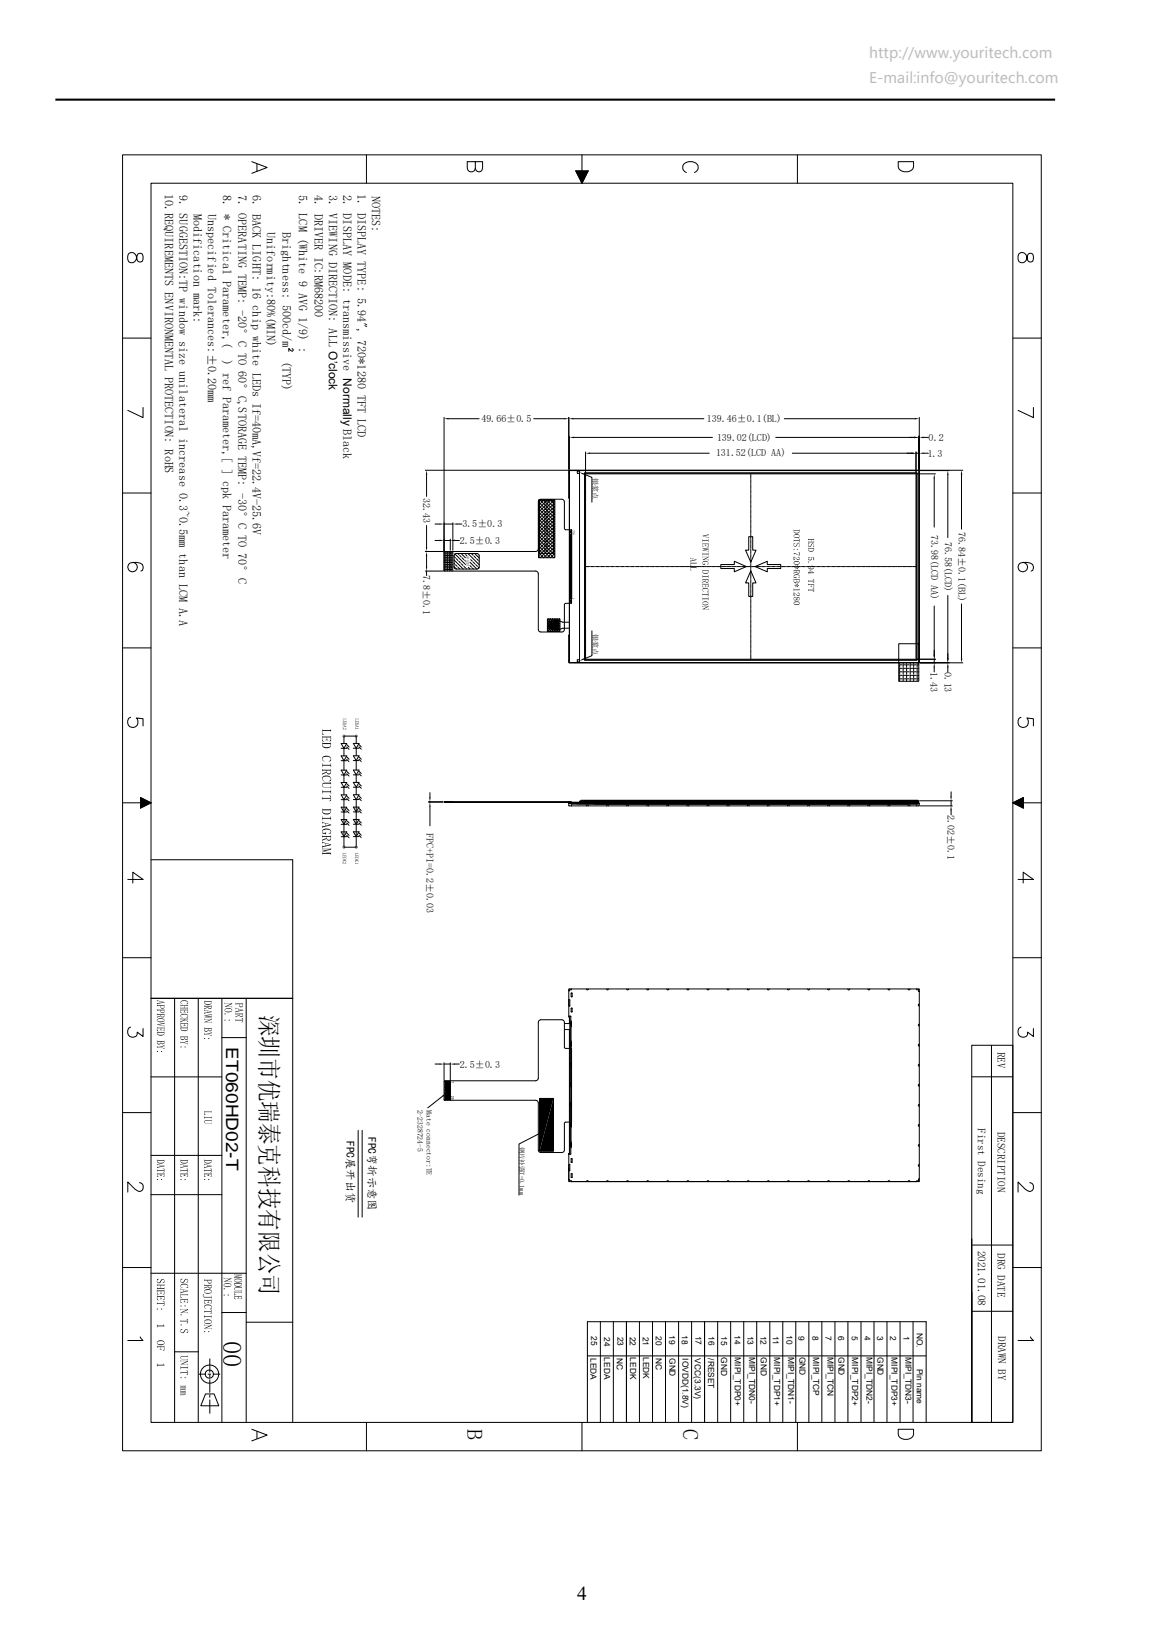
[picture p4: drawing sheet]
<svg xmlns="http://www.w3.org/2000/svg" width="210mm" height="297mm" viewBox="0 0 210 297" stroke-linecap="round" stroke-linejoin="round" font-family="sans-serif">
<defs><g id="words">
<text font-size="4.7" x="40.2" y="242.1" transform="rotate(90 40.2 242.1)">00</text>
<text font-size="4.5" x="47" y="183.2" transform="rotate(90 47 183.2)">深圳市优瑞泰克科技有限公司</text>
<g font-size="3.9">
<text x="84.3" y="258" transform="rotate(90 84.3 258)">B</text>
<text x="123.2" y="258" transform="rotate(90 123.2 258)">C</text>
</g>
<text font-size="3.5" x="104.1" y="288.8">4</text>
<text font-size="3.1" x="40.8" y="189.1" transform="rotate(90 40.8 189.1)">ET060HD02-T</text>
<g font-size="2.6" fill="#bebebe">
<text x="156.8" y="10.4">http://www.youritech.com</text>
<text x="156.8" y="14.9">E-mail:info@youritech.com</text>
</g>
<g font-size="2.2">
<text x="29.8" y="35.1" transform="rotate(90 29.8 35.1)">10.REQUIREMENTS ENVIRONMENTAL PROTECTION: RoHS</text>
<text x="32.3" y="35.2" transform="rotate(90 32.3 35.2)">9. SUGGESTION:TP window size unilateral increase 0.3~0.5mm than LCM A.A</text>
<text x="40.2" y="35.2" transform="rotate(90 40.2 35.2)">8. * Critical Parameter,(</text>
<text x="43" y="35.2" transform="rotate(90 43 35.2)">7. OPERATING TEMP: -20°C TO 60°C,STORAGE TEMP: -30°C TO 70°C</text>
<text x="45.6" y="35.2" transform="rotate(90 45.6 35.2)">6. BACK LIGHT: 16 chip white LEDs If=40mA,Vf=22.4V-25.6V</text>
<text x="53.9" y="35.2" transform="rotate(90 53.9 35.2)">5. LCM (White 9 AVG 1/9) :</text>
<text x="56.7" y="35.3" transform="rotate(90 56.7 35.3)">4. DRIVER IC:RM68200</text>
<text x="59.3" y="35.2" transform="rotate(90 59.3 35.2)">3. VIEWING DIRECTION: ALL O’clock</text>
<text x="61.9" y="35.2" transform="rotate(90 61.9 35.2)">2. DISPLAY MODE: transmissive Normally Black</text>
<text x="64.5" y="35.1" transform="rotate(90 64.5 35.1)">1. DISPLAY TYPE: 5.94&quot;, 720*1280 TFT LCD</text>
<text x="67.1" y="35.3" transform="rotate(90 67.1 35.3)">NOTES:</text>
<text x="34.9" y="38.6" transform="rotate(90 34.9 38.6)">Modification mark:</text>
<text x="37.5" y="38.6" transform="rotate(90 37.5 38.6)">Unspecified Tolerances:±0.20mm</text>
<text x="48.1" y="41.9" transform="rotate(90 48.1 41.9)">Uniformity:80%(MIN)</text>
<text x="51" y="41.9" transform="rotate(90 51 41.9)">Brightness: 500cd/m</text>
<text x="40.2" y="65.1" transform="rotate(90 40.2 65.1)">) ref Parameter,[ ] cpk Parameter</text>
<text x="51" y="65.2" transform="rotate(90 51 65.2)">(TYP)</text>
</g>
<g font-size="2">
<text x="180" y="189.9" transform="rotate(90 180 189.9)">REV</text>
<text x="176.4" y="203.7" transform="rotate(90 176.4 203.7)">First Desing</text>
<text x="62.5" y="206" transform="rotate(90 62.5 206)">FPC展开出货</text>
<text x="66.4" y="205.3" transform="rotate(90 66.4 205.3)">FPC弯折示意图</text>
<text x="180" y="204.3" transform="rotate(90 180 204.3)">DESCRIPTION</text>
<text x="176.4" y="225.8" transform="rotate(90 176.4 225.8)">2021.01.08</text>
<text x="180" y="226.3" transform="rotate(90 180 226.3)">DRG DATE</text>
<text x="180.1" y="241.3" transform="rotate(90 180.1 241.3)">DRAWN BY</text>
</g>
<g font-size="1.8">
<text x="86.9" y="76.2">49.66±0.5</text>
<text x="127.6" y="76.2">139.46±0.1(BL)</text>
<text x="129.2" y="82.4">131.52(LCD AA)</text>
<text x="129.4" y="79.5">139.02(LCD)</text>
<text x="167.4" y="82.5">1.3</text>
<text x="167.6" y="79.6">0.2</text>
<text x="76.3" y="90" transform="rotate(90 76.3 90)">32.43</text>
<text x="83.4" y="95.2">3.5±0.3</text>
<text x="83" y="98.2">2.5±0.3</text>
<text x="168" y="96.5" transform="rotate(90 168 96.5)">73.98(LCD AA)</text>
<text x="170.5" y="97.9" transform="rotate(90 170.5 97.9)">76.58(LCD)</text>
<text x="172.9" y="96.1" transform="rotate(90 172.9 96.1)">76.84±0.1(BL)</text>
<text x="76.3" y="103.8" transform="rotate(90 76.3 103.8)">7.8±0.1</text>
<text x="167.9" y="121.3" transform="rotate(90 167.9 121.3)">1.43</text>
<text x="170.4" y="121.4" transform="rotate(90 170.4 121.4)">0.13</text>
<text x="170.9" y="147.1" transform="rotate(90 170.9 147.1)">2.02±0.1</text>
<text x="77" y="150.5" transform="rotate(90 77 150.5)">FPC+PI=0.2±0.03</text>
<text x="83" y="192.7">2.5±0.3</text>
</g>
<g font-size="1.5">
<text x="106.5" y="245.2" transform="rotate(90 106.5 245.2)">LEDA</text>
<text x="106.6" y="241.3" transform="rotate(90 106.6 241.3)">25</text>
<text x="109" y="241.4" transform="rotate(90 109 241.4)">24</text>
<text x="109" y="245.1" transform="rotate(90 109 245.1)">LEDA</text>
<text x="111.3" y="245.2" transform="rotate(90 111.3 245.2)">NC</text>
<text x="111.4" y="241.3" transform="rotate(90 111.4 241.3)">23</text>
<text x="113.6" y="241.3" transform="rotate(90 113.6 241.3)">22</text>
<text x="113.7" y="245.1" transform="rotate(90 113.7 245.1)">LEDK</text>
<text x="116" y="241.3" transform="rotate(90 116 241.3)">21</text>
<text x="116" y="245" transform="rotate(90 116 245)">LEDK</text>
<text x="118.3" y="241.3" transform="rotate(90 118.3 241.3)">20</text>
<text x="118.3" y="245.2" transform="rotate(90 118.3 245.2)">NC</text>
<text x="120.7" y="241.1" transform="rotate(90 120.7 241.1)">19</text>
<text x="120.8" y="245.2" transform="rotate(90 120.8 245.2)">GND</text>
<text x="123" y="241.1" transform="rotate(90 123 241.1)">18</text>
<text x="123.2" y="245.2" transform="rotate(90 123.2 245.2)">IOVDD(1.8V)</text>
<text x="125.4" y="245.2" transform="rotate(90 125.4 245.2)">VCC(3.3V)</text>
<text x="125.5" y="241.2" transform="rotate(90 125.5 241.2)">17</text>
<text x="127.8" y="245.2" transform="rotate(90 127.8 245.2)">/RESET</text>
<text x="127.8" y="241.2" transform="rotate(90 127.8 241.2)">16</text>
<text x="130.1" y="241.2" transform="rotate(90 130.1 241.2)">15</text>
<text x="130.1" y="245" transform="rotate(90 130.1 245)">GND</text>
<text x="132.5" y="241.1" transform="rotate(90 132.5 241.1)">14</text>
<text x="132.6" y="245.1" transform="rotate(90 132.6 245.1)">MIPI_TDP0+</text>
<text x="134.9" y="241.2" transform="rotate(90 134.9 241.2)">13</text>
<text x="135.2" y="245" transform="rotate(90 135.2 245)">MIPI_TDN0-</text>
<text x="137.2" y="241.2" transform="rotate(90 137.2 241.2)">12</text>
<text x="137.3" y="245" transform="rotate(90 137.3 245)">GND</text>
<text x="139.5" y="241.2" transform="rotate(90 139.5 241.2)">11</text>
<text x="139.7" y="245.1" transform="rotate(90 139.7 245.1)">MIPI_TDP1+</text>
<text x="141.9" y="241.1" transform="rotate(90 141.9 241.1)">10</text>
<text x="142.2" y="245" transform="rotate(90 142.2 245)">MIPI_TDN1-</text>
<text x="144.1" y="241.3" transform="rotate(90 144.1 241.3)">9</text>
<text x="144.3" y="245" transform="rotate(90 144.3 245)">GND</text>
<text x="146.6" y="241.3" transform="rotate(90 146.6 241.3)">8</text>
<text x="146.7" y="245.1" transform="rotate(90 146.7 245.1)">MIPI_TCP</text>
<text x="148.9" y="241.3" transform="rotate(90 148.9 241.3)">7</text>
<text x="149.3" y="245" transform="rotate(90 149.3 245)">MIPI_TCN</text>
<text x="151.2" y="241.3" transform="rotate(90 151.2 241.3)">6</text>
<text x="151.3" y="245" transform="rotate(90 151.3 245)">GND</text>
<text x="153.7" y="241.3" transform="rotate(90 153.7 241.3)">5</text>
<text x="153.8" y="245.1" transform="rotate(90 153.8 245.1)">MIPI_TDP2+</text>
<text x="156" y="241.2" transform="rotate(90 156 241.2)">4</text>
<text x="156.3" y="245" transform="rotate(90 156.3 245)">MIPI_TDN2-</text>
<text x="158.3" y="241.3" transform="rotate(90 158.3 241.3)">3</text>
<text x="158.3" y="245" transform="rotate(90 158.3 245)">GND</text>
<text x="160.6" y="241.3" transform="rotate(90 160.6 241.3)">2</text>
<text x="160.8" y="245.1" transform="rotate(90 160.8 245.1)">MIPI_TDP3+</text>
<text x="163" y="241.2" transform="rotate(90 163 241.2)">1</text>
<text x="163.4" y="245" transform="rotate(90 163.4 245)">MIPI_TDN3-</text>
<text x="165.4" y="240.6" transform="rotate(90 165.4 240.6)">NO.</text>
<text x="165.4" y="247.1" transform="rotate(90 165.4 247.1)">Pin name</text>
</g>
<g font-size="1.4">
<text x="75.3" y="200.4" transform="rotate(90 75.3 200.4)">2-2328724-5</text>
<text x="77" y="200.4" transform="rotate(90 77 200.4)">Mate connector:TE</text>
</g>
<g font-size="1.3">
<text x="106.9" y="86.3" transform="rotate(90 106.9 86.3)">银浆点</text>
<text x="98.2" y="90.5" transform="rotate(90 98.2 90.5)">component area</text>
<text x="106.9" y="114.4" transform="rotate(90 106.9 114.4)">银浆点</text>
</g>
<text font-size="1.2" x="93.8" y="207" transform="rotate(90 93.8 207)">钢片补强T=0.1mm</text>
<g font-size=".6">
<text x="103.3" y="95.6" transform="rotate(90 103.3 95.6)">216</text>
<text x="84.2" y="100.5" transform="rotate(90 84.2 100.5)">单层区</text>
<text x="103.3" y="108" transform="rotate(90 103.3 108)">1</text>
</g>
<g font-size=".3">
<text x="104.2" y="85.1" transform="rotate(90 104.2 85.1)">AG</text>
<text x="104.2" y="119.2" transform="rotate(90 104.2 119.2)">AG</text>
</g>
</g></defs>
<path d="M10 18h180.4" fill="none" stroke="#000" stroke-width=".38"/>
<path d="M151.5 1.2h46.6v15.9h-46.6z" fill="#fff"/>
<path d="M151.6 1.2h46.6v15.9h-46.6z" fill="none" stroke="#fff" stroke-width=".25"/>
<g fill="none" stroke="#000" stroke-width=".18">
<path d="M22.1 28h165.8v233.9h-165.8zM27.2 33.1h155.5v223.7h-155.5zM45.4 29.2l2.8 1-2.8 1.1M46.4 29.6v1.3M66.1 28v5.1M85.8 29.2v1.2l.1 .4a.64 .64 0 0 0 1 0l.2-.4v-1.2h-2.8v1.2a.73 .73 0 0 0 .7 .6 .73 .73 0 0 0 .8-.6M103.9 30.9h2.2l-1.1 2.2zM105 28v2.9M123.8 31.1a1.01 1.01 0 0 1-.6-1.1 1.01 1.01 0 0 1 1-.8 1.28 1.28 0 0 1 1.8 1.3l-.7 .6M143.9 28v5.1M162.1 29.2h2.7v.9a1.48 1.48 0 0 1-1.4 1 1.48 1.48 0 0 1-1.3-1zM23.2 45.9a.84 .84 0 0 1 .9-.3 .84 .84 0 0 1 .5 .8l.2 .5a.56 .56 0 0 0 .9 .3 1.01 1.01 0 0 0-.3-1.5l-.5 .2-.1 .2a1.15 1.15 0 0 1-1.2 1.3l-.3-.1a1.27 1.27 0 0 1-.1-1.4z"/>
<path d="M183.8 45.9a.84 .84 0 0 1 .9-.3 .84 .84 0 0 1 .6 .8l.1 .5a.56 .56 0 0 0 .9 .3 1.01 1.01 0 0 0-.3-1.5l-.5 .2-.1 .2a1.15 1.15 0 0 1-1.2 1.3l-.3-.1a1.27 1.27 0 0 1-.1-1.4zM22.1 61h5.1M25.8 73.6v1.8l-2.7-1.3M52.7 63l.2 .1-.2 .3-.6-.5v.5M80.1 75.4v24M80.9 75.6h5.5M96.3 75.6h5.5M102.6 75.4v9.3M102.7 78.8v5.9M103.5 75.6h23.5M103.6 79h24.9M140 79h25"/>
<path d="M141.5 75.6h23.6M165.8 78.8v5.9M165.8 79h.1M165.9 75.4v9.3M166.7 79h.8M182.7 61h5.2M186.5 73.6v1.8l-2.8-1.3M22.1 89h5.1M76.7 84.9h25.8M76.7 99.6h3.3M77 85.7v3.9M77 94.9v3.9"/>
<path d="M78.5 97.6h.8M78.5 94.6h.8M80.1 97.6h1.1M80.1 94.6h1.6M80.1 99.6l16.8-.1 .2-.4 .1-8.7 .4-.3 4 .1 .2 .4v4.8l.3 .2h1v13.3h-1l-.3 .3v4.7l-.4 .2h-3.8l-.4-.2-.1-10.3-.2-.4-16.7-.1zM80.4 99.7h-.3v.2M80.4 100h-.3v.2M80.4 99.6h.1M80.7 99.7h-.3v.2M80.7 100h-.3v.2M80.8 99.6h.1M81 99.7h-.2v.2"/>
<path d="M81 100h-.2v.2M81.1 99.6h.1M81.2 97.3v2.1M81.3 99.6v3.5M81.3 99.7h-.2v.2M81.3 100h-.2v.2M81.4 99.6h.1M81.6 99.7h-.2v.2M81.6 100h-.2v.2M81.7 94.4v5M81.7 99.6v3.5M82.1 97.6h.8"/>
<path d="M82.5 94.6h.8M82.6 99.9l.2 .2M83.2 99.9l.8 .8M83.8 99.9l.1 .1M84.4 99.9l2.1 2.1M85.1 100l.3 .3M85.7 99.9l.8 .9M97.2 90.7l2.9 2.8M97.2 91.3l2.9 2.9M97.2 91.9l2.9 2.9M97.2 92.5l2.9 2.9M97.2 93.1l2.9 2.9"/>
<path d="M97.2 93.7l2.9 2.9M97.2 94.3l2.9 2.9M97.2 94.9l2.9 2.9M97.2 95.5l2.9 2.9M97.2 96.1l2.9 2.9M97.2 96.8l2.9 2.8M97.2 98l2.7 2.7 .2-.2M97.2 90.2h2.9v10.5h-2.9zM97.3 90.4h2.6v9.5h-2.6zM97.4 90.2l2.7 2.7M97.6 90.2l-.4 .4M98 90.2l2.1 2.1"/>
<path d="M98.2 90.2l-1 1M98.6 90.2l1.5 1.5M98.8 90.2l-1.6 1.7M99.2 90.2l.9 .9M99.4 90.2l-2.2 2.3M99.8 90.2l.3 .3M100 90.2l-2.8 2.9M100.1 94.4l-2.9 3 2.9 2.9M100.1 95.6l-2.9 3 2.1 2.1 .8-.8M100.1 96.3l-2.9 2.9 1.5 1.5 1.4-1.4M100.1 98.7l-2 2-.9-.9M100.1 98.1l-2.6 2.6-.3-.3"/>
<path d="M100.1 90.8l-2.9 2.9M100.1 91.4l-2.9 2.9M100.1 92l-2.9 2.9M100.1 92.6l-2.9 2.9M100.1 93.2l-2.9 2.9M100.1 93.8l-2.9 2.9M100.1 95l-2.9 2.9M100.1 96.9l-2.9 2.9M100.1 97.5l-2.9 2.9M102.6 89.8l.1 .2M102.6 85.2v4.6M102.7 85h63.1v34.6h-63.1"/>
<path d="M102.8 96.4l.3 .1zM102.8 96.5h.3zM102.8 96.6h.3zM102.8 96.7h.3zM102.8 96.8h.3zM102.8 96.9h.3zM102.8 96.9l.3 .1zM102.8 97h.3zM102.8 97l.3 .1zM102.8 97.1h.3zM102.8 97.1l.3 .1zM102.8 97.2h.3z"/>
<path d="M102.8 97.3h.3zM102.8 97.4h.3zM102.8 97.4l.3 .1zM102.8 97.5h.3zM102.8 97.5l.3 .1zM102.8 97.6h.3zM102.8 97.6l.3 .1zM102.8 97.7l.3 .1zM102.8 97.8h.3zM102.8 97.8l.3 .1zM102.8 97.9h.3zM102.8 98h.3z"/>
<path d="M102.8 98.1h.3zM102.8 98.1l.3 .1zM102.8 98.2h.3zM102.8 98.2l.3 .1zM102.8 98.3h.3zM102.8 98.3l.3 .1zM102.8 98.4h.3zM102.8 98.4l.3 .1zM102.8 98.5h.3zM102.8 98.6h.3zM102.8 98.6l.3 .1zM102.8 98.7h.3z"/>
<path d="M102.8 98.8h.3zM102.8 98.8l.3 .1zM102.8 98.9h.3zM102.8 98.9l.3 .1zM102.8 99h.3zM102.8 99l.3 .1zM102.8 99.1h.3zM102.8 99.1l.3 .1zM102.8 99.2h.3zM102.8 99.3h.3zM102.8 99.3l.3 .1zM102.8 99.4h.3z"/>
<path d="M102.8 99.4l.3 .1zM102.8 99.5h.3zM102.8 99.5l.3 .1zM102.8 99.6h.3zM102.8 99.6l.3 .1zM102.8 99.7h.3zM102.8 99.8h.3zM102.8 99.8l.3 .1zM102.8 99.9h.3zM102.8 100h.3zM102.8 96l.1 .1zM102.9 96v-.1l-.1 .1h.3l-.1-.1v.1"/>
<path d="M103 96h.1l-.1 .1zM103.8 84.9h.1M104.2 85.1h.4v.4h-.4zM104.3 84.9h.1M104.6 85v34.6M105.3 85.6l1.5 .6v4.5M105.5 85.4h59.9v33.8h-59.9zM105.6 85.6h59.7v33.4h-59.7zM105.6 81.6v3.7M106.5 81.8h21.5M135.1 96.9h.7v2.4h.6l-.9 2.2-1-2.2h.6zM135.5 85.6v.7"/>
<path d="M135.5 86.4v.1M135.5 86.6v.6M135.5 87.3v.1M135.5 87.5v.6M135.5 88.2v.1M135.5 88.4v.6M135.5 89.1v.1M135.5 89.3v.6M135.5 90v.1M135.5 90.2v.6M135.5 90.9v.1M135.5 91.2v.5"/>
<path d="M135.5 91.8v.1M135.5 92.1v.5M135.5 92.7v.1M135.5 93v.5M135.5 93.6v.1M135.5 93.9v.5M135.5 94.5v.2M135.5 94.8v.5M135.5 95.4v.2M135.5 95.7v.5M135.5 96.3v.2M135.5 96.6v.5"/>
<path d="M135.5 97.3v.1M135.5 97.5v.5M135.5 98.2v.1M135.5 98.4v.5M135.5 99.1v.1M135.5 99.3v.6M135.5 100v.1M143 81.8h21.5M165.3 81.6v3.7M165.3 81.8h.6M165.5 85.6h3.3M165.8 84.9h-63.1l-.1 4.9"/>
<path d="M165.9 84.9h-63.2v34.8M165.9 84.9v34.8M166 85h5.2M166 84.9h7.7M166.7 81.8h.8M168.6 86.4v8.8M171 85.8v11.3M173.5 85.7v9.8M182.7 89h5.2M22.1 117h5.1M24 101.5a.85 .85 0 0 1 .7 1.2 .85 .85 0 0 1-1.3 .3 .85 .85 0 0 1 0-1.3 2.55 2.55 0 0 1 2.3 .2 .8 .8 0 0 1-.3 1.2M76.7 103.1h3.3"/>
<path d="M77 100.4v1.9M77 103.1v.8M80.4 100.3h-.3v.2M80.4 100.6h-.3v.2M80.4 100.9h-.3v.3M80.4 101.2h-.3v.3M80.4 101.6h-.3v.2M80.4 101.9h-.3v.2M80.4 102.2h-.3v.2M80.4 102.5h-.3v.2M80.4 102.8h-.3v.3M80.7 100.3h-.3v.2"/>
<path d="M80.7 100.6h-.3v.2M80.7 100.9h-.3v.3M80.7 101.2h-.3v.3M80.7 101.6h-.3v.2M80.7 101.9h-.3v.2M80.7 102.2h-.3v.2M80.7 102.5h-.3v.2M80.7 102.8h-.3v.3M81 100.3h-.2v.2M81 100.6h-.2v.2M81 100.9h-.2v.3M81 101.2h-.2v.3"/>
<path d="M81 101.6h-.2v.2M81 101.9h-.2v.2M81 102.2h-.2v.2M81 102.5h-.2v.2M81 102.8h-.2v.3M81.3 100.3h-.2v.2M81.3 100.6h-.2v.2M81.3 100.9h-.2v.3M81.3 101.2h-.2v.3M81.3 101.6h-.2v.2M81.3 101.9h-.2v.2M81.3 102.2h-.2v.2"/>
<path d="M81.3 102.5h-.2v.2M81.3 102.8h-.2v.3M81.6 100.3h-.2v.2M81.6 100.6h-.2v.2M81.6 100.9h-.2v.3M81.6 101.2h-.2v.3M81.6 101.6h-.2v.2M81.6 101.9h-.2v.2M81.6 102.2h-.2v.2M81.6 102.5h-.2v.2M81.6 102.8h-.2v.3M81.9 101.1l1.7 1.6"/>
<path d="M81.9 102.3l.5 .4M81.9 100.5l.3 .2M81.9 101.7l.1 .1M82 100.1l.3-.2h3.8l.3 .2 .1 .2v2.1l-.1 .3h-.3h-4.1l-.1-.3v-2.1zM82.1 100l1.9 1.9M82.2 101.9l.3 .4M82.3 100.9l.3 .3M82.6 102.4l.3 .3M82.8 101.3l.3 .4M82.9 100.3l.3 .3M83.2 101.8l.3 .3M83.4 100.7l.3 .3"/>
<path d="M83.7 102.3l.3 .3M83.9 101.2l.1 .1M84 100.1l.2 .3M84.2 102.7h.1M84.5 102.4l.3 .3M84.8 101.5l1.2 1.2M84.8 102.1l.3 .3M84.9 101l.3 .3M85.2 102.6l.2 .1M85.4 101.5l.3 .3M85.5 100.4l.3 .3M85.8 101.9l.4 .4"/>
<path d="M86 100.9l.3 .3M86.3 102.4l.1 .1M86.4 101.3l.1 .1M98.8 111.8h2.2v2.2h-2.2zM98.8 112l1.9 2 .3-.3M98.8 112.5l1.5 1.5 .7-.7M98.8 112.9l1.1 1.1 1.1-1.1M98.9 111.8l2.1 2.1M98.9 111.8l-.1 .1M99 112.2h1.7v.2h-1.7zM99 112.6h1.7v.2h-1.7zM99 113h1.7v.2h-1.7z"/>
<path d="M99 113.3h1.7v.2h-1.7zM99.3 111.8l1.7 1.7M99.3 111.8l-.5 .5M99.5 112.6h.8v.2h-.8M99.5 112.9l.8 .1v.2h-.8M99.5 112.2h.8v.2l-.8 .1M99.5 113.3h.8v.2h-.8M99.7 111.8l1.3 1.3M99.7 111.8l-.9 .9M100.1 111.8l.9 .9M100.1 111.8l-1.3 1.3M100.5 111.8l.5 .5"/>
<path d="M100.5 111.8l-1.7 1.7M100.6 112.5l.2 .1-.2 .1M100.6 112.2h.2l-.2 .1M100.6 112.9h.2M100.6 112.4h.1M100.6 113.3h.2M100.6 112.2v.1M100.6 112.5v.2M100.7 112.9l.1 .2M100.7 113.3l.1 .1M100.7 113l-.1 .1M100.7 113.3l-.1 .1"/>
<path d="M100.7 113.2h-.1M100.7 112.4h-.1M100.7 112.7v.2l-.1-.2v.2M100.7 113.5v.1l-.1-.1v.1M100.9 111.8l.1 .1M101 111.8l-2.2 2.1M101 112.5l-1.5 1.5-.7-.7M101 112.1l-1.9 1.9-.3-.3M102.6 114.8l.1 4.9h63.2M102.6 114.8v4.5M102.7 114.6l-.1 .2M102.7 112.3h-1.1l-.8-.2h-1.3v1.6h1.3l.8-.3h1.1"/>
<path d="M102.8 100l.3 .1zM102.8 100.1h.3zM102.8 100.1l.3 .1zM102.8 100.2h.3zM102.8 100.2l.3 .1zM102.8 100.3h.3zM102.8 100.3l.3 .1zM102.8 100.4h.3zM102.8 100.5h.3zM102.8 100.6h.3zM102.8 100.6l.3 .1zM102.8 100.7h.3z"/>
<path d="M102.8 100.7l.3 .1zM102.8 100.8l.3 .1zM102.8 100.9h.3zM102.8 100.9l.3 .1zM102.8 101h.3zM102.8 101l.3 .1zM102.8 101.1h.3zM102.8 101.2h.3zM102.8 101.3h.3zM102.8 101.3l.3 .1zM102.8 101.4h.3zM102.8 101.4l.3 .1z"/>
<path d="M102.8 101.5h.3zM102.8 101.5l.3 .1zM102.8 101.6h.3zM102.8 101.7h.3zM102.8 101.8h.3zM102.8 101.9h.3zM102.8 102h.3zM102.8 102l.3 .1zM102.8 102.1h.3zM102.8 102.1l.3 .1zM102.8 102.2h.3zM102.8 102.2l.3 .1z"/>
<path d="M102.8 102.3h.3zM102.8 102.4h.3zM102.8 102.5h.3zM102.8 102.5l.3 .1zM102.8 102.6h.3zM102.8 102.6l.3 .1zM102.8 102.7h.3zM102.8 102.7l.3 .1zM102.8 102.8h.3zM102.8 102.9h.3zM102.8 102.9l.3 .1zM102.8 103h.3z"/>
<path d="M102.8 103.1h.3zM102.8 103.2h.3zM102.8 103.2l.3 .1zM102.8 103.3h.3zM102.8 103.3l.3 .1zM102.8 103.4h.3zM102.8 103.4l.3 .1zM102.8 103.5h.3zM102.8 103.6h.3zM102.8 103.7h.3zM102.8 103.7l.3 .1zM102.8 103.8h.3z"/>
<path d="M102.8 103.8l.3 .1zM102.8 103.9l.3 .1zM102.8 104h.3zM102.8 104l.3 .1zM102.8 104.1h.3zM102.8 104.1l.3 .1zM102.8 104.2h.3zM102.8 104.3h.3zM102.8 104.4h.3zM102.8 104.4l.3 .1zM102.8 104.5h.3zM102.8 104.5l.3 .1z"/>
<path d="M102.8 104.6h.3zM102.8 104.6l.3 .1zM102.8 104.7h.3zM102.8 104.8h.3zM102.8 104.9h.3zM102.8 105h.3zM102.8 105.1h.3zM102.8 105.1l.3 .1zM102.8 105.2h.3zM102.8 105.2l.3 .1zM102.8 105.3h.3zM102.8 105.3l.3 .1z"/>
<path d="M102.8 105.4h.3zM102.8 105.4l.3 .1zM102.8 105.5h.3zM102.8 105.6h.3zM102.8 105.6l.3 .1zM102.8 105.7h.3zM102.8 105.7l.3 .1zM102.8 105.8h.3zM102.8 105.8l.3 .1zM102.8 105.9h.3zM102.8 106h.3zM102.8 106l.3 .1z"/>
<path d="M102.8 106.1h.3zM102.8 106.2h.3zM102.8 106.3h.3zM102.8 106.3l.3 .1zM102.8 106.4h.3zM102.8 106.4l.3 .1zM102.8 106.5h.3zM102.8 106.5l.3 .1zM102.8 106.6h.3zM102.8 106.6l.3 .1zM102.8 106.7h.3zM102.8 106.8h.3z"/>
<path d="M102.8 106.9h.3zM102.8 106.9l.3 .1zM102.8 107h.3zM102.8 107l.3 .1zM102.8 107.1h.3zM102.8 107.1l.3 .1zM102.8 107.2h.3zM102.8 107.2l.3 .1zM102.8 107.3h.3zM102.8 107.3l.3 .1zM102.8 107.4h.3zM102.8 107.5h.3z"/>
<path d="M102.8 107.5l.3 .1zM102.8 107.6h.3zM102.8 107.6l.3 .1zM102.8 107.7h.3zM102.8 107.7l.3 .1zM102.8 107.8h.3zM102.8 107.8l.3 .1zM102.8 107.9h.3zM102.8 108h.3zM102.8 108l.3 .1zM102.8 108.1h.3zM102.8 108.6l.1 .1z"/>
<path d="M102.9 108.5h-.1zM103 108.6h.1M103 108.5h.1zM103 108.6h.1l-.1 .1zM103.8 119.7h.1M104.2 119.1h.4v.4h-.4zM104.3 119.7h.1M105.6 102.3h.7M106.4 102.3h.1M106.6 102.3h.6M106.8 113.9v4.5l-1.5 .6M107.3 102.3h.1"/>
<path d="M107.5 102.3h.6M108.2 102.3h.1M108.4 102.3h.6M109.1 102.3h.1M109.3 102.3h.6M110 102.3h.1M110.2 102.3h.6M110.9 102.3h.1M111.1 102.3h.6M111.8 102.3h.1M112.1 102.3h.5M112.7 102.3h.1"/>
<path d="M113 102.3h.5M113.6 102.3h.1M113.9 102.3h.5M114.5 102.3h.2M114.8 102.3h.5M115.4 102.3h.2M115.7 102.3h.5M116.4 102.3h.1M116.6 102.3h.6M117.3 102.3h.1M117.5 102.3h.6M118.2 102.3h.1"/>
<path d="M118.4 102.3h.6M119.1 102.3h.1M119.3 102.3h.6M120 102.3h.1M120.2 102.3h.6M120.9 102.3h.1M121.1 102.3h.6M121.8 102.3h.1M122 102.3h.6M122.7 102.3h.1M122.9 102.3h.6M123.6 102.3h.1"/>
<path d="M123.8 102.3h.6M124.5 102.3h.1M124.7 102.3h.6M125.4 102.3h.1M125.6 102.3h.6M126.3 102.3h.1M126.6 102.3h.5M127.2 102.3h.2M127.5 102.3h.5M128.2 102.3h.1M128.4 102.3h.5M129.1 102.3h.1"/>
<path d="M129.3 102.3h.6M130 102.3h.1M130.1 101.9h2.4v-.6l2.2 1-2.2 .9v-.5h-2.4zM130.2 102.3h.6M130.9 102.3h.1M131.1 102.3h.6M131.8 102.3h.1M132 102.3h.6M132.7 102.3h.1M132.9 102.3h.6M133.6 102.3h.1M133.8 102.3h.6"/>
<path d="M134.5 102.3h.1M134.7 102.3h.6M135.4 102.3h.1M135.5 103.1l.9 2.1h-.6v2.5h-.7v-2.5h-.6zM135.5 100.2v.6M135.5 100.9v.1M135.5 101.1v.6M135.5 101.8v.1M135.5 102v.6M135.5 102.7v.1M135.5 102.9v.6M135.5 103.6v.1"/>
<path d="M135.5 103.8v.6M135.5 104.5v.1M135.5 104.7v.6M135.5 105.4v.1M135.5 105.6v.6M135.5 106.3v.1M135.5 106.5v.6M135.5 107.2v.1M135.5 107.4v.6M135.5 108.1v.1M135.5 108.3v.6M135.5 109v.1"/>
<path d="M135.5 109.2v.6M135.5 109.9v.1M135.5 110.1v.6M135.5 110.8v.1M135.5 111.1v.5M135.5 111.7v.1M135.5 112v.5M135.5 112.6v.2M135.5 112.9v.5M135.5 113.6v.1M135.5 113.8v.5M135.5 114.5v.1"/>
<path d="M135.5 114.7v.6M135.5 115.4v.1M135.5 115.6v.6M135.5 116.3v.1M135.5 116.5v.6M135.5 117.2v.1M135.5 117.4v.6M135.5 118.1v.1M135.5 118.3v.7M135.6 102.3h.6M136.2 102.3l2.2-1v.6h2.5v.8h-2.5v.5zM136.3 102.3h.1"/>
<path d="M136.5 102.3h.6M137.2 102.3h.1M137.4 102.3h.6M138.1 102.3h.1M138.4 102.3h.5M139 102.3h.1M139.3 102.3h.5M139.9 102.3h.2M140.2 102.3h.5M140.8 102.3h.2M141.1 102.3h.5M141.8 102.3h.1"/>
<path d="M142 102.3h.5M142.7 102.3h.1M142.9 102.3h.5M143.6 102.3h.1M143.8 102.3h.6M144.5 102.3h.1M144.7 102.3h.6M145.4 102.3h.1M145.6 102.3h.6M146.3 102.3h.1M146.5 102.3h.6M147.2 102.3h.1"/>
<path d="M147.4 102.3h.6M148.1 102.3h.1M148.3 102.3h.6M149 102.3h.1M149.2 102.3h.6M149.9 102.3h.1M150.1 102.3h.6M150.8 102.3h.1M151.1 102.3h.5M151.7 102.3h.1M152 102.3h.5M152.6 102.3h.1"/>
<path d="M152.9 102.3h.5M153.5 102.3h.2M153.8 102.3h.5M154.4 102.3h.2M154.7 102.3h.5M155.3 102.3h.2M155.6 102.3h.5M156.3 102.3h.1M156.5 102.3h.5M157.2 102.3h.1M157.4 102.3h.6M158.1 102.3h.1"/>
<path d="M158.3 102.3h.6M159 102.3h.1M159.2 102.3h.6M159.9 102.3h.1M160.1 102.3h.6M160.8 102.3h.1M161 102.3h.6M161.7 102.3h.1M161.9 102.3h.6M162.2 116.2h3.6v6.8h-3.6zM162.3 119.6v.3M162.6 102.3h.1"/>
<path d="M162.8 102.3h.6M162.9 119.6v.3M163.5 102.3h.1M163.6 119.6v.3M163.7 102.3h.6M164.2 119.6v.3M164.4 102.3h.1M164.6 102.3h.7M164.8 119.6v.3M165.5 119.6v.3M165.5 119h3.3M165.8 119.7h.1"/>
<path d="M166 119.6h5.2M166 119.7h7.7M168.6 109.4v8.8M168.6 119v.7M171 107.5v11.3M171 119.6v.1M173.5 109v9.9M182.7 117h5.2M184.6 101.5a.85 .85 0 0 1 .7 1.2 .85 .85 0 0 1-1.3 .3 .85 .85 0 0 1 .1-1.3 2.55 2.55 0 0 1 2.2 .2 .8 .8 0 0 1-.3 1.2M23.6 129.5a.97 .97 0 0 0-.4 1.4 .97 .97 0 0 0 1.4 .2 .97 .97 0 0 0 0-1.5l1.2 .2v1.3M61.6 135.1h1M61.6 134.2h1l-.5 .9z"/>
<path d="M61.6 137.3h1M61.6 136.5h1l-.5 .8zM61.6 139.9h1M61.6 139.1h1l-.5 .8zM62.1 135.1v1.4M62.1 137.3v1.8M62.1 139.9v1.4M62.6 134.9l.3 .4M62.6 137.1l.3 .4M62.6 139.7l.3 .4M62.6 134.5l.4 .3M62.6 136.7l.4 .4"/>
<path d="M62.6 139.3l.4 .4M63.8 135.1h1M63.8 134.2h1l-.5 .9zM63.8 137.3h1M63.8 136.5h1l-.5 .8zM63.8 139.9h1M63.8 139h1l-.5 .9zM64.3 134.2v-1.3h-2.2v1.3M64.3 135.1v1.4M64.3 137.3v1.7M64.3 139.9v1.4M64.8 134.9l.4 .3"/>
<path d="M64.8 134.4l.4 .4M64.8 137.1l.4 .4M64.8 136.7l.4 .3M64.8 139.7l.4 .4M64.8 139.3l.4 .3M162.8 120h-.5v.5M162.8 120.7h-.5v.4M162.8 121.3h-.5v.5M162.8 121.9h-.5v.5M162.8 122.6h-.5v.4M163.4 120h-.5v.5M163.4 120.7h-.5v.4"/>
<path d="M163.4 121.3h-.5v.5M163.4 121.9h-.5v.5M163.4 122.6h-.5v.4M164 120h-.4v.5M164 120.7h-.4v.4M164 121.3h-.4v.5M164 121.9h-.4v.5M164 122.6h-.4v.4M164.7 120h-.5v.5M164.7 120.7h-.5v.4M164.7 121.3h-.5v.5M164.7 121.9h-.5v.5"/>
<path d="M164.7 122.6h-.5v.4M165.3 120h-.5v.5M165.3 120.7h-.5v.4M165.3 121.3h-.5v.5M165.3 121.9h-.5v.5M165.3 122.6h-.5v.4M165.8 120h-.3v.5M165.8 120.7h-.3v.4M165.8 121.3h-.3v.5M165.8 121.9h-.3v.5M165.8 122.6h-.3v.4M168.6 120.5v.8"/>
<path d="M171 120.5v.8M184.2 129.5a.97 .97 0 0 0-.4 1.4 .97 .97 0 0 0 1.5 .2 .97 .97 0 0 0 0-1.5l1.2 .2v1.3M22.1 145h3.3M23.1 158.8h2.7l-1.8-1.3v1.9M25.4 144l1.8 1-1.8 .9zM27.2 155.2h25.6v101.6M61.6 144.4h1M61.6 143.5h1l-.5 .9zM61.6 142.2h1M61.6 141.3h1l-.5 .9zM61.6 146.6h1M61.6 145.7h1l-.5 .9z"/>
<path d="M61.6 148.8h1M61.6 148h1l-.5 .8zM61.6 151.1h1M61.6 150.2h1l-.5 .9zM62.1 142.2v1.3M62.6 144.2l.3 .3M62.6 141.9l.3 .4M62.6 146.4l.3 .4M62.6 148.6l.3 .4M62.6 150.8l.3 .4M62.6 143.7l.4 .4M62.6 141.5l.4 .4"/>
<path d="M62.6 146l.4 .3M62.6 148.2l.4 .4M62.6 150.4l.4 .4M63.8 144.4h1M63.8 143.5h1l-.5 .9zM63.8 142.1h1M63.8 141.3h1l-.5 .8zM63.8 146.6h1M63.8 145.7h1l-.5 .9zM63.8 148.8h1M63.8 148h1l-.5 .8zM63.8 151.1h1"/>
<path d="M63.8 150.2h1l-.5 .9zM64.3 144.4v8.6h-2.2v-8.6M64.3 142.1v1.4M64.8 144.1l.4 .4M64.8 143.7l.4 .4M64.8 141.5l.4 .4M64.8 141.9l.4 .4M64.8 146.4l.4 .4M64.8 145.9l.4 .4M64.8 150.4l.4 .4M64.8 148.6l.4 .4M64.8 148.2l.4 .3"/>
<path d="M64.8 150.8l.4 .4M77.3 144.7h2.6M77.3 144.8h2.6M77.6 143.1v.8M77.6 144.7v.1M77.6 145.7v3.4M80.1 144.8h23zM80.1 144.7l1.6 .1zM102.6 145.1h63.2M102.7 144.8h63.1v.2h-63.1zM103.1 145.5v-.3h62.3v.3M103.8 145h-1.1l-.1-.2v.6l63.2 .1v-.4"/>
<path d="M104.6 144.7h61.2v.1h-61.2zM104.8 145l60.9 .1zM104.8 144.6l60.9 .1zM104.8 144.5h60.8v.1h-60.8zM105.8 145.5l.2-.2 .2 .2M109.4 145.5l.2-.2 .2 .2M113 145.5l.2-.2 .2 .2M116.7 145.5l.2-.2 .1 .2M120.3 145.5l.2-.2 .2 .2M123.9 145.5l.2-.2 .2 .2M127.6 145.5l.1-.2 .2 .2M131.2 145.5l.2-.2 .2 .2"/>
<path d="M134.8 145.5l.2-.2 .2 .2M138.4 145.5l.2-.2 .2 .2M142.1 145.5l.2-.2 .1 .2M145.7 145.5l.2-.2 .2 .2M149.3 145.5l.2-.2 .2 .2M153 145.5l.1-.2 .2 .2M156.6 145.5l.2-.2 .1 .2M160.2 145.5l.2-.2 .2 .2M163.8 145.5l.2-.2 .2 .2M165.9 144.6h5.9M166 145.5h5.8M171.6 143v.8"/>
<path d="M171.6 144.6v.9M171.6 146.3v.8M182.7 145l1.9-1v1.9zM183.7 158.8h2.8l-1.9-1.3v1.9M184.6 145h3.3M22.1 172.9h5.1M102.7 178.6h63.1v34.7h-63.1l-.1-5 .2-.1v-24.5l-.2-.1zM103.1 179.3l.1 .1v.6l-.2-.1zM103.1 178.6v.1h-.3v.2h-.2M105.8 178.6l.2 .1 .2-.1M109.4 178.6l.2 .1 .2-.1M113 178.6l.2 .1 .2-.1"/>
<path d="M116.7 178.6l.2 .1 .1-.1M120.3 178.6l.2 .1 .2-.1M123.9 178.6l.2 .1 .2-.1M127.6 178.6l.1 .1 .2-.1M131.2 178.6l.2 .1 .2-.1M134.8 178.6l.2 .1 .2-.1M138.4 178.6l.2 .1 .2-.1M142.1 178.6l.2 .1 .1-.1M145.7 178.6l.2 .1 .2-.1M149.3 178.6l.2 .1 .2-.1M153 178.6l.1 .1 .2-.1M156.6 178.6l.2 .1 .1-.1"/>
<path d="M160.2 178.6l.2 .1 .2-.1M163.8 178.6l.2 .1 .2-.1M165.4 178.6v.1h.3v.3h.2M182.7 172.9h5.2M23.6 185.4a.94 .94 0 0 0-.4 1.6 .94 .94 0 0 0 1.6-.2v-.4l1 .7v-1.4M27.2 180.3h25.6M27.2 194.4h12.8M31.5 180.3v76.5M35.8 180.3v76.5M40 187.3h4.4M40 180.3v76.5M44.4 180.3v76.5"/>
<path d="M78.5 192.1h.8M79.9 197.9l-2.7 2.1M80.1 191.9v3.1M80.1 192.1h1.1M80.1 195.2l16.8-.1 .2-.4 .1-10.3 .4-.3 4 .1 .2 .4v4.5l.3 .2h1v13.3h-1l-.3 .2v5.1l-.4 .2h-3.8l-.4-.2-.1-8.8-.2-.4h-16.7zM80.2 198.2l1 .1h-1zM80.2 197.9l1 .1-1 .1zM80.2 197.6l1 .2h-1zM80.2 197.4l1 .1h-1zM80.2 197.1l1 .1-1 .1zM80.2 196.8l1 .1-1 .1zM80.2 196.6l1 .1h-1z"/>
<path d="M80.2 196.3l1 .1h-1zM80.2 196l1 .1-1 .1zM80.2 195.7l1 .2h-1zM80.2 195.5l1 .1h-1zM80.2 198.5h1v.1h-1zM80.2 195.2h1v.1h-1zM80.6 198.4l.6-.1v.1zM80.6 198.1h.6v.1zM80.6 197.8h.6v.1zM80.6 197.6l.6-.1v.1zM80.6 197.3h.6zM80.6 197h.6v.1z"/>
<path d="M80.6 196.7h.6v.1zM80.6 196.5l.6-.1v.1zM80.6 196.2h.6v.1zM80.6 195.9h.6v.1zM80.6 195.6h.6v.1zM80.6 195.4h.6v.1zM81.2 191.9v3.1M81.2 195.1v3.6M82.1 192.1h.8M97.3 198.3h2.6v9.6h-2.6zM97.3 198.3v9.6M99.9 198.3v9.6"/>
<path d="M101.8 185.9h1M101.8 184.8h1M102.6 183.5h.4l.1 .9-.1 .1 .1 .8-.1 .2 .1 2.5-.1 .2 .1 .7-.1 .2 .1 2.6-.1 .1 .1 .8-.1 .1 .1 2.6-.1 .1 .1 .8-.1 .2 .1 2.6-.1 .1 .1 .7-.1 .2 .1 2.6-.1 .1 .1 .8-.1 3.5 .1 .1-.1 1.3h-.4M102.6 180.5h.2v1.2h-.2zM102.7 183.6v1.2M102.7 185.9v22.4M103 184.5l.1 .7zM103 188.2l.1 .6zM103 191.8l.1 .7zM103 195.4l.1 .7zM103 199.1l.1 .6zM103.1 182l.1 .1v.6l-.2-.1z"/>
<path d="M165.9 181.3l-.2 .2 .2 .2M165.9 184.9l-.2 .2 .2 .2M165.9 188.5l-.2 .2 .2 .2M165.9 192.2l-.2 .1 .2 .2M165.9 199.4l-.2 .2 .2 .1M165.9 195.8l-.2 .2 .2 .1M175.3 194.4h7.4M178.9 188.7v68.1M184.2 185.4a.94 .94 0 0 0-.3 1.6 .94 .94 0 0 0 1.5-.2v-.4l1.1 .7v-1.4M22.1 200.9h5.1M25.2 213.5a.68 .68 0 0 1 .6 .6v.5a.68 .68 0 0 1-1 .4l-1.7-1.6v1.8M27.2 215.7h12.8"/>
<path d="M27.2 208.6h12.8M64.6 204.1v15.7M65.3 204.1v15.7M97.2 204.7l-3.6 1.9v9.2M102.6 210.2l.2 .1v1.1h-.2zM102.6 213h.2v.2h.3v.1M103 202.7l.1 .7zM103 206.3l.1 .7zM103.1 211.9l.1 .1v.6h-.2zM103.1 209.2l.1 .1v.6l-.2-.1zM105.8 213.3l.2-.1 .2 .1M109.4 213.3l.2-.1 .2 .1"/>
<path d="M113 213.3l.2-.1 .2 .1M116.7 213.3l.2-.1 .1 .1M120.3 213.3l.2-.1 .2 .1M123.9 213.3l.2-.1 .2 .1M127.6 213.3l.1-.1 .2 .1M131.2 213.3l.2-.1 .2 .1M134.8 213.3l.2-.1 .2 .1M138.4 213.3l.2-.1 .2 .1M142.1 213.3l.2-.1 .1 .1M145.7 213.3l.2-.1 .2 .1M149.3 213.3l.2-.1 .2 .1M153 213.3l.1-.1 .2 .1"/>
<path d="M156.6 213.3l.2-.1 .1 .1M160.2 213.3l.2-.1 .2 .1M163.8 213.3l.2-.1 .2 .1M165.9 210.2l-.2 .2 .2 .2M165.9 206.6l-.2 .2 .2 .2M165.9 203l-.2 .2 .2 .2M165.9 212.9h-.2v.3h-.3v.1M182.7 200.9h5.2M185.8 213.5a.68 .68 0 0 1 .7 .6v.5a.68 .68 0 0 1-1.1 .4l-1.7-1.6v1.8M22.1 228.9h5.1M27.2 229.9h17.2M40 237h4.4"/>
<path d="M44.4 238.7h8.4M108.3 238.6v18.2M110.7 238.6v18.2M113 238.6v18.2M115.4 238.6v18.2M117.7 238.6v18.2M120.1 238.6v18.2M122.4 238.6v18.2M124.8 238.6v18.2M127.1 238.6v18.2M129.5 238.6v18.2M131.8 238.6v18.2"/>
<path d="M134.2 238.6v18.2M136.5 238.6v18.2M138.9 238.6v18.2M141.2 238.6v18.2M143.6 238.6v18.2M145.9 238.6v18.2M148.3 238.6v18.2M150.6 238.6v18.2M153 238.6v18.2M155.3 238.6v18.2M157.7 238.6v18.2M160 238.6v18.2"/>
<path d="M162.4 238.6v18.2M164.7 238.6v18.2M175.3 223.7v33.1h7.4v-68.1h-7.4v68.1v-23.5M175.3 236.8h7.4M175.3 224.8h7.4M182.7 228.9h5.2M25.3 241.4l.5 .6h-2.7M31.5 244.1h4.3M35.9 248.1h1.2M37.1 251.7h1.5l.9 2.1h-3.3zM37.5 248.1h.5M37.9 245.3v2.5"/>
<path d="M37.9 248.2v.5M37.9 249.1v2.3M37.9 251.8v.5M37.9 252.8v2.4M38.5 248.1h1.2M45.4 258.1l2.8 1-2.8 1.1M46.4 258.4v1.4M66.1 256.8v5.1M105 256.8v5.1M106 256.8v-18.2h61.1v18.2M106 244.8h61.1M143.9 256.8v5.1"/>
<path d="M162.1 258.1h2.7v.9a1.48 1.48 0 0 1-1.4 .9 1.48 1.48 0 0 1-1.3-.9zM185.9 241.4l.6 .6h-2.8"/>
<circle cx="99.8" cy="113.4" r=".05"/>
<circle cx="99.8" cy="112.7" r=".05"/>
<circle cx="100" cy="113.1" r=".05"/>
<circle cx="100" cy="112.3" r=".05"/>
<circle cx="37.8" cy="248.1" r=".75"/>
<circle cx="37.8" cy="248.1" r="1.65"/>
</g>
<g fill="#000">
<path d="M103.9 30.9h2.2l-1.1 2.2zM80.1 75.6l.8-.1v.2zM101.8 75.5l.8 .1-.8 .1zM102.6 75.6l.9-.1v.2zM102.7 79l.9-.2v.3zM165 78.8l.8 .2-.8 .1zM165.1 75.5l.8 .1-.8 .1zM165.9 79l.8-.2v.3zM77 84.9l.1 .8h-.3zM76.8 98.8h.3l-.1 .8zM79.3 97.4l.8 .2-.8 .1zM79.3 94.5l.8 .1-.8 .1z"/>
<path d="M81.2 97.6l.9-.2v.3zM81.7 94.6l.8-.1v.2zM104.6 85.3l.8 .2-.1 .2zM105.6 81.8l.9-.1v.3zM164.5 81.7l.8 .1-.8 .2zM165.9 81.8l.8-.1v.3zM168.6 85.6l.1 .8h-.3zM171 85l.2 .8h-.3zM173.5 84.9l.1 .8h-.2zM77 99.6l.1 .8h-.3zM76.8 102.3h.3l-.1 .8zM104.6 119.3l.7-.4 .1 .2z"/>
<path d="M168.4 118.2h.3l-.1 .8zM170.9 118.8h.3l-.2 .8zM173.4 118.9h.2l-.1 .8zM61.8 132.9l.1 .2zM61.9 132.7l-.1 .2zM61.9 133l.2 .2zM61.9 132.9v.2zM61.8 132.9l.1-.1zM61.9 132.7l.2-.1zM61.9 132.7h.2zM62.1 133.1h.1l-.1 .1zM62.1 133.1h.1z"/>
<path d="M62.2 132.9h.1l-.1 .1zM62.1 132.6l.1 .2zM62.2 132.7v.2zM62.2 133l.1-.1-.1 .2zM62.1 132.6l.1 .1zM62.2 132.7l.1 .2zM63 135.2l.1 .2zM63 134.8l.1 .2zM62.9 137.5l.2 .2zM62.9 137.1l.2 .1zM63 139.6l.1 .2zM64 132.9l.1 .2z"/>
<path d="M64.1 132.7l-.1 .2zM64.1 132.9v.2zM64.1 133l.2 .2zM64.1 132.8l-.1 .1zM64.1 132.7l.2-.1zM64.1 132.7h.2zM64.3 133.1h.2l-.2 .1zM64.3 133.1h.2zM64.4 132.9h.1l-.1 .1zM64.3 132.6l.1 .2zM64.4 132.8l.1-.1-.1 .2zM64.4 133l.1-.1v.2z"/>
<path d="M64.3 132.6l.2 .1zM64.5 132.7v.2zM65.2 135.2l.1 .2zM65.2 137.5l.1 .1zM65.2 134.8l.1 .2zM65.1 137.1l.2 .1zM65.1 139.7l.2 .1zM168.6 119.7l.1 .8h-.3zM171 119.7l.2 .8h-.3zM25.4 144l1.8 1-1.8 .9zM61.8 153l.1 .1zM61.9 152.8l-.1 .2z"/>
<path d="M61.9 153.1l.2 .1zM61.9 153v.1zM61.8 153l.1-.2zM61.9 152.8l.2-.1zM61.9 152.8h.2zM62.1 153.1h.1zM62.2 153h.1l-.1 .1zM62.1 152.7l.1 .1zM62.2 152.8v.2zM62.2 153.1l.1-.1zM62.2 152.8l.1 .2zM63 144.5l.1 .2z"/>
<path d="M62.9 144.1l.2 .2zM62.9 140.1l.2 .1zM63 142.3l.1 .2zM62.9 141.9l.2 .1zM63 146.7l.1 .2zM63 146.3l.1 .2zM62.9 149l.2 .2zM63 148.5l.1 .2zM62.9 151.3l.2 .1zM63 150.8l.1 .2zM64 153l.1 .1zM64.1 152.8l-.1 .2z"/>
<path d="M64.1 153v.1zM64.1 153.1l.2 .1zM64.1 152.8l.2-.1zM64.1 152.8h.2zM64.3 153.1h.2zM64.4 153h.1l-.1 .1zM64.3 152.7l.1 .1zM64.4 152.8h.1l-.1 .2zM64.4 153.1l.1-.1zM64.3 152.7l.2 .1zM64.5 152.8v.2zM65.2 144.5l.1 .2z"/>
<path d="M65.2 140l.1 .2zM65.2 142.3l.1 .1zM65.2 146.7l.1 .2zM65.2 148.9l.1 .2zM65.2 151.2l.1 .2zM65.1 144.1l.2 .2zM65.1 141.9l.2 .1zM65.2 146.3l.1 .2zM65.2 148.5l.1 .2zM65.1 150.8l.2 .1zM77.4 143.9h.3l-.1 .8zM77.6 144.8l.1 .9h-.3z"/>
<path d="M171.5 143.8h.2l-.1 .8zM171.6 145.5l.1 .8h-.2zM182.7 145l1.9-1v1.9zM79.3 192l.8 .1-.8 .2zM79.8 197.8l.7-.4-.5 .6zM81.2 192.1l.9-.1v.3zM97.3 198.3h2.6l-2.6 9.6zM99.9 198.3v9.6h-2.6zM97.1 204.6l.8-.2-.7 .5z"/>
<path d="M126.7 98.1h.1a.48 .48 0 0 0 .2 .6h-.3z" fill-rule="evenodd"/>
<path d="M127.3 98.2v.3l.2 .1h-.4z" fill-rule="evenodd"/>
<path d="M126.7 99l.8 .2z" fill-rule="evenodd"/>
<path d="M126.8 98.1h1v.4l-.1-.3h-.4v.2v-.2l-.5 .1z" fill-rule="evenodd"/>
<path d="M126.7 96.8l1.1-.4v.3z" fill-rule="evenodd"/>
<path d="M126.7 96.8l1.1 .1v.3z" fill-rule="evenodd"/>
<path d="M126.7 97.3l.1 .2h1v-.2v.6l-.1-.2h-.9l-.1 .2z" fill-rule="evenodd"/>
<path d="M127.8 98.1v.6h-.2l.2-.2z" fill-rule="evenodd"/>
<path d="M126.7 99.3l1.1 .1v.2z" fill-rule="evenodd"/>
<path d="M126.7 99l1.1-.2v.3z" fill-rule="evenodd"/>
<path d="M126.7 99.3l1.1-.2v.2z" fill-rule="evenodd"/>
<path d="M143.2 99.1h.1v.2h-.1z" fill-rule="evenodd"/>
<path d="M143.2 98.1h.3l-.3 .3z" fill-rule="evenodd"/>
<path d="M143.8 99.1h.1v.2h-.1z" fill-rule="evenodd"/>
<path d="M143.2 95.6h1v.3v-.1l-1 .1z" fill-rule="evenodd"/>
<path d="M143.2 97.4l.1 .1h.9v.2l-.9-.1-.1 .1z" fill-rule="evenodd"/>
<path d="M143.2 96.6l.5-.2a.41 .41 0 0 1 .5 .4 .63 .63 0 0 0-1 .1z" fill-rule="evenodd"/>
<path d="M143.2 95.6v.3a.55 .55 0 0 0 .5 .3 .55 .55 0 0 0 .5-.3v-.3l.1 .3a.56 .56 0 0 1-.6 .4 .56 .56 0 0 1-.5-.4z" fill-rule="evenodd"/>
<path d="M144 97.3h.3v.6l-.1-.5z" fill-rule="evenodd"/>
<path d="M144.2 97.5l.1 .4h-.3l.2-.1z" fill-rule="evenodd"/>
<path d="M143.2 96.8a.62 .62 0 0 0 1.1-.1 .54 .54 0 0 1-.5 .5 .54 .54 0 0 1-.6-.4z" fill-rule="evenodd"/>
<path d="M144.3 98.4v.3h-.3z" fill-rule="evenodd"/>
<path d="M143.2 98.2v.2a.28 .28 0 0 0 .4 .2 .28 .28 0 0 0 .2-.4 .29 .29 0 0 1 .4-.1 .29 .29 0 0 1 .1 .5l-.1-.4a.44 .44 0 0 0-.5 .4 .31 .31 0 0 1-.4 0 .31 .31 0 0 1-.1-.4z" fill-rule="evenodd"/>
<path d="M145.8 98.2h.3l-.3 .2z" fill-rule="evenodd"/>
<path d="M145.8 98.9h1v.3v-.1h-1z" fill-rule="evenodd"/>
<path d="M145.8 97.3h.1h1v.2h-.5l-.1 .3v-.3h-.5z" fill-rule="evenodd"/>
<path d="M145.8 97.7l.5 .1 .1-.3v.3l.5-.1v.3l-.1-.1-1 .1z" fill-rule="evenodd"/>
<path d="M146.8 98.4l.1 .3h-.3z" fill-rule="evenodd"/>
<path d="M145.8 98.2v.2a.28 .28 0 0 0 .4 .2 .28 .28 0 0 0 .2-.3 .29 .29 0 0 1 .4-.1 .29 .29 0 0 1 0 .4v-.4a.44 .44 0 0 0-.5 .5 .31 .31 0 0 1-.5 0 .31 .31 0 0 1 0-.5z" fill-rule="evenodd"/>
<path d="M145.8 98.9v.2a.55 .55 0 0 0 .5 .4 .55 .55 0 0 0 .5-.3v-.3l.1 .3a.56 .56 0 0 1-.6 .4 .56 .56 0 0 1-.5-.5z" fill-rule="evenodd"/>
<path d="M124.6 101.5a.48 .48 0 0 0 .2 .7h-.2z" fill-rule="evenodd"/>
<path d="M124.6 102.3a.48 .48 0 0 0 .2 .7h-.2z" fill-rule="evenodd"/>
<path d="M124.6 100.7l1 .3-.6-.1v.3v-.3h-.4z" fill-rule="evenodd"/>
<path d="M124.6 101.6h1v-.1v.3h-1z" fill-rule="evenodd"/>
<path d="M124.6 102.4h1v-.1v.3h-1z" fill-rule="evenodd"/>
<path d="M124.6 101.2h.4v-.3v.3l.6-.2 .1 .1-1.1 .3z" fill-rule="evenodd"/>
<path d="M126.8 101.5v.4z" fill-rule="evenodd"/>
<path d="M126.7 105.3h.1a.48 .48 0 0 0 .2 .7h-.3z" fill-rule="evenodd"/>
<path d="M126.8 106.5l.2 .3-.2-.1z" fill-rule="evenodd"/>
<path d="M126.8 101.8l.4-.1v.3l-.4-.1z" fill-rule="evenodd"/>
<path d="M126.7 105.1l.6-.2-.5 .4z" fill-rule="evenodd"/>
<path d="M127.3 105.5v.3l.2 .1h-.4z" fill-rule="evenodd"/>
<path d="M126.7 100.5h1l-.9 .1-.1 .1z" fill-rule="evenodd"/>
<path d="M126.7 109.4h1l-.9 .1-.1 .1z" fill-rule="evenodd"/>
<path d="M126.8 102.9h1v.3l-.1-.1-.9 .1z" fill-rule="evenodd"/>
<path d="M126.7 104.5l.1 .1h1v.3l-.1-.2h-.4v.3v-.3l-.6 .1z" fill-rule="evenodd"/>
<path d="M126.8 105.4h1v.4l-.1-.3h-.4v.2v-.2l-.5 .1z" fill-rule="evenodd"/>
<path d="M126.7 107.1l.1 .2 1-.1v.2h-1l-.1 .1z" fill-rule="evenodd"/>
<path d="M126.8 108.8l.5-.2a.41 .41 0 0 1 .5 .3 .63 .63 0 0 0-1.1 .1z" fill-rule="evenodd"/>
<path d="M126.7 99.8l.1 .2h1v-.2v.5l-.1-.2h-.9l-.1 .2z" fill-rule="evenodd"/>
<path d="M126.7 101.1l1.1-.6v.1l-.8 .5z" fill-rule="evenodd"/>
<path d="M126.7 101.1h1.1v-.1v.2l-.1-.1z" fill-rule="evenodd"/>
<path d="M126.8 101.5a.56 .56 0 0 1 .6-.2 .56 .56 0 0 1 .4 .5 .56 .56 0 0 0-.5-.4 .56 .56 0 0 0-.5 .3z" fill-rule="evenodd"/>
<path d="M127.5 101.9l.3-.2v.2z" fill-rule="evenodd"/>
<path d="M126.7 102.9l.1 .3a.55 .55 0 0 0 .5 .3 .55 .55 0 0 0 .5-.3v-.3v.3a.56 .56 0 0 1-.5 .4 .56 .56 0 0 1-.6-.4z" fill-rule="evenodd"/>
<path d="M126.7 103.8l.1 .2h1v-.2v.5l-.1-.2h-.9l-.1 .2z" fill-rule="evenodd"/>
<path d="M127.3 104.7a.24 .24 0 0 0 .2 .4 .24 .24 0 0 0 .3-.2v-.4v.4a.27 .27 0 0 1-.2 .3 .27 .27 0 0 1-.3-.2z" fill-rule="evenodd"/>
<path d="M127.8 105.3v.7h-.2l.2-.2z" fill-rule="evenodd"/>
<path d="M126.8 106.3a.56 .56 0 0 1 .6-.1 .56 .56 0 0 1 .4 .5 .53 .53 0 0 0-.5-.4 .53 .53 0 0 0-.5 .4z" fill-rule="evenodd"/>
<path d="M127.5 106.8l.3-.2v.2z" fill-rule="evenodd"/>
<path d="M127.6 107h.2v.6l-.1-.5z" fill-rule="evenodd"/>
<path d="M127.8 107.2v.4l-.2 .1 .2-.2z" fill-rule="evenodd"/>
<path d="M126.7 107.9l.1 .2h1v-.2v.5l-.1-.2h-.9l-.1 .2z" fill-rule="evenodd"/>
<path d="M126.8 108.9a.62 .62 0 0 0 1-.1 .54 .54 0 0 1-.5 .5 .54 .54 0 0 1-.5-.4z" fill-rule="evenodd"/>
<path d="M126.7 110l1.1-.6v.1l-.8 .5z" fill-rule="evenodd"/>
<path d="M126.7 110h1.1v-.1v.2l-.1-.1z" fill-rule="evenodd"/>
<path d="M143.2 103.9l.1 .4z" fill-rule="evenodd"/>
<path d="M143.2 100.5l.3 .6h-.3z" fill-rule="evenodd"/>
<path d="M143.2 107l.3 .6h-.3z" fill-rule="evenodd"/>
<path d="M143.2 104.2l.5-.1v.3l-.5-.1z" fill-rule="evenodd"/>
<path d="M143.4 102.4h.3z" fill-rule="evenodd"/>
<path d="M143.2 103.4l.5-.2-.5 .4z" fill-rule="evenodd"/>
<path d="M143.4 105.7h.3z" fill-rule="evenodd"/>
<path d="M143.7 102.4l-.2 .4z" fill-rule="evenodd"/>
<path d="M143.7 105.7l-.2 .3z" fill-rule="evenodd"/>
<path d="M143.3 107.9a.28 .28 0 0 1 .3-.1 .28 .28 0 0 1 .1 .2 .3 .3 0 0 0-.3-.1 .3 .3 0 0 0-.2 .4z" fill-rule="evenodd"/>
<path d="M143.2 104.5v.3a.27 .27 0 0 0 .2 .3 .27 .27 0 0 0 .4-.3 .3 .3 0 0 1-.3 .4 .3 .3 0 0 1-.3-.3z" fill-rule="evenodd"/>
<path d="M143.5 102.1l.5 .7z" fill-rule="evenodd"/>
<path d="M143.9 102.1l.1 .1-.2 .2z" fill-rule="evenodd"/>
<path d="M143.5 105.4l.5 .6z" fill-rule="evenodd"/>
<path d="M143.9 105.4h.1l-.2 .3z" fill-rule="evenodd"/>
<path d="M143.8 102.4h.4z" fill-rule="evenodd"/>
<path d="M143.8 105.7h.4z" fill-rule="evenodd"/>
<path d="M143.2 99.9l.5 .1 .5 .3-.6-.2-.4-.1z" fill-rule="evenodd"/>
<path d="M143.2 102.9l.1 .1 .9-.1v.3v-.1h-.4v.3l-.1-.3-.5 .1z" fill-rule="evenodd"/>
<path d="M143.2 104.5h1v.3v-.1h-.4v.3v-.3l-.6 .1z" fill-rule="evenodd"/>
<path d="M143.8 107.9l.3-.1 .1 .3a.23 .23 0 0 0-.2-.2 .23 .23 0 0 0-.2 .3z" fill-rule="evenodd"/>
<path d="M144 99.7l.3 .1v.5z" fill-rule="evenodd"/>
<path d="M143.3 100.5l.3 .3a.34 .34 0 0 0 .3 .2 .34 .34 0 0 0 .3-.2 .32 .32 0 0 1-.2 .3 .32 .32 0 0 1-.4-.2z" fill-rule="evenodd"/>
<path d="M143.3 101.4l.4-.1a.38 .38 0 0 1 .5 .3l-.1-.1-.5-.1-.3 .1-.1 .2z" fill-rule="evenodd"/>
<path d="M143.8 103.1a.24 .24 0 0 0 .1 .3 .24 .24 0 0 0 .3-.2l.1-.3v.4a.27 .27 0 0 1-.2 .3 .27 .27 0 0 1-.4-.2z" fill-rule="evenodd"/>
<path d="M143.8 104.7v.2a.22 .22 0 0 0 .2 .2 .22 .22 0 0 0 .2-.3l.1-.3v.4a.25 .25 0 0 1-.2 .3 .25 .25 0 0 1-.3-.2z" fill-rule="evenodd"/>
<path d="M143.3 107l.3 .3a.34 .34 0 0 0 .3 .2 .34 .34 0 0 0 .3-.2 .32 .32 0 0 1-.2 .3 .32 .32 0 0 1-.4-.3z" fill-rule="evenodd"/>
<path d="M143.3 108.7l.4-.1a.38 .38 0 0 1 .5 .3l-.1-.1-.5-.1-.3 .1-.1 .2z" fill-rule="evenodd"/>
<path d="M143.9 100.5l.3 .1 .1 .4-.1-.3h-.2z" fill-rule="evenodd"/>
<path d="M143.2 101.6l.2 .2h.5l.3-.1 .1-.2a.57 .57 0 0 1-.5 .4 .57 .57 0 0 1-.6-.3z" fill-rule="evenodd"/>
<path d="M143.3 103.9a.56 .56 0 0 1 .6-.2 .56 .56 0 0 1 .4 .5 .56 .56 0 0 0-.5-.4 .56 .56 0 0 0-.6 .3z" fill-rule="evenodd"/>
<path d="M144 104.3l.2-.2 .1 .2z" fill-rule="evenodd"/>
<path d="M143.2 106.3l.1 .1h.8l.1-.1 .1 .3h-1l-.1 .1z" fill-rule="evenodd"/>
<path d="M143.9 107l.3 .1 .1 .3-.1-.3h-.2z" fill-rule="evenodd"/>
<path d="M143.2 108.1a.28 .28 0 0 0 .4 .2 .28 .28 0 0 0 .2-.3v.2a.23 .23 0 0 0 .2 .1 .23 .23 0 0 0 .2-.2l.1-.1a.27 .27 0 0 1-.1 .4 .27 .27 0 0 1-.4-.2 .28 .28 0 0 1-.3 .2 .28 .28 0 0 1-.3-.3z" fill-rule="evenodd"/>
<path d="M143.2 108.9l.2 .2h.5l.3-.1 .1-.2a.57 .57 0 0 1-.5 .4 .57 .57 0 0 1-.6-.3z" fill-rule="evenodd"/>
<path d="M145.8 101.4h.1v.1h-.1z" fill-rule="evenodd"/>
<path d="M145.8 102.3h.2l-.2 .1z" fill-rule="evenodd"/>
<path d="M145.8 100.7l.3-.1-.3 .1v.3z" fill-rule="evenodd"/>
<path d="M145.8 102.3a.42 .42 0 0 0 .6 .4v.1h-.2a.37 .37 0 0 1-.4-.5z" fill-rule="evenodd"/>
<path d="M146.3 100.7l.1 .2z" fill-rule="evenodd"/>
<path d="M145.8 100.9a.32 .32 0 0 0 .4 .2 .32 .32 0 0 0 .2-.4 .32 .32 0 0 1-.2 .5 .32 .32 0 0 1-.4-.3z" fill-rule="evenodd"/>
<path d="M146.4 105.6l.1 .3h-.3h.1z" fill-rule="evenodd"/>
<path d="M145.8 104.7l.1 .2 .9-.1v.2h-.9l-.1 .1z" fill-rule="evenodd"/>
<path d="M145.8 106.4l.1 .1 .9-.1v.3l-.9-.1-.1 .1z" fill-rule="evenodd"/>
<path d="M146.3 102.2a.34 .34 0 0 1 .3 0 .34 .34 0 0 1 .2 .3 .3 .3 0 0 0-.3-.2 .3 .3 0 0 0-.2 .3z" fill-rule="evenodd"/>
<path d="M145.8 105.4l.1 .1 .9-.1v.4v-.2h-.4l-.1 .2v-.2h-.4l-.1 .1z" fill-rule="evenodd"/>
<path d="M146.2 103v.4l.7 .1h-.7z" fill-rule="evenodd"/>
<path d="M146.3 100.6h.6v.6l-.1-.1v-.4z" fill-rule="evenodd"/>
<path d="M146.3 102.4a.3 .3 0 0 0 .3 .3 .3 .3 0 0 0 .2-.4 .36 .36 0 0 1 0 .4 .36 .36 0 0 1-.4 .1z" fill-rule="evenodd"/>
<path d="M145.8 103.2v.1l.3 .1 .1-.5 .7 .6-.7-.5v.6l-.1-.1h-.3v.1z" fill-rule="evenodd"/>
<path d="M146.6 104.6h.3v.6l-.1-.5z" fill-rule="evenodd"/>
<path d="M146.8 104.8l.1 .4-.3 .1 .2-.2z" fill-rule="evenodd"/>
<path d="M146.8 105.4l.1 .6-.3 .1 .2-.2z" fill-rule="evenodd"/>
<path d="M146.6 106.2h.3v.6l-.1-.5z" fill-rule="evenodd"/>
<path d="M146.8 106.4l.1 .4-.3 .1 .2-.2z" fill-rule="evenodd"/>
<path d="M165.8 119.6v.1z" fill-rule="evenodd"/>
<path d="M58.1 131.7l.1 .7 .3 .3-.4-.1z" fill-rule="evenodd"/>
<path d="M58.1 132.9l.1 .7 .3 .3-.4-.1z" fill-rule="evenodd"/>
<path d="M58.2 137l.4 .5-.4-.2z" fill-rule="evenodd"/>
<path d="M58.1 139.7l.8-.3v.1l-.7 .3v.1z" fill-rule="evenodd"/>
<path d="M59 133.1v.4l.3 .2h-.6l.3-.2z" fill-rule="evenodd"/>
<path d="M58.2 132.9l.1 .1 1.4-.1v.6l-.1-.4h-.6v.3v-.3l-.8 .1z" fill-rule="evenodd"/>
<path d="M58.2 134.1h1.5v.4l-.1-.2-1.4 .1z" fill-rule="evenodd"/>
<path d="M58.1 138.9l.2 .1 1.4-.1v.4l-.1-.2h-.6l-.1 .4v-.4h-.6l-.2 .2z" fill-rule="evenodd"/>
<path d="M58.2 131.7l1.4 .1 .1-.1v.4l-.1-.1-1.4 .1z" fill-rule="evenodd"/>
<path d="M59.7 132.9v.9l-.3 .1 .3-.3z" fill-rule="evenodd"/>
<path d="M58.1 134l.1 .4a.82 .82 0 0 0 .7 .5 .82 .82 0 0 0 .8-.4v-.5v.5a.82 .82 0 0 1-.8 .6 .82 .82 0 0 1-.8-.7z" fill-rule="evenodd"/>
<path d="M58.1 137.8l.2 .3h1.3l.1-.3v.7l-.1-.3h-1.3l-.2 .3z" fill-rule="evenodd"/>
<path d="M59 139.1a.37 .37 0 0 0 .2 .6 .37 .37 0 0 0 .5-.4v-.4v.5a.41 .41 0 0 1-.3 .4 .41 .41 0 0 1-.5-.3z" fill-rule="evenodd"/>
<path d="M58.3 136.6a.89 .89 0 0 1 1.4 .6v.1a.83 .83 0 0 0-1.3-.6l-.2 .2v.3l-.1-.3z" fill-rule="evenodd"/>
<path d="M59.7 137l.1 .4-.5 .1z" fill-rule="evenodd"/>
<path d="M61.9 129.7l.1 .4h-.1z" fill-rule="evenodd"/>
<path d="M61.9 130.1l.1 .4h-.1z" fill-rule="evenodd"/>
<path d="M61.9 131.4l.1 .3h-.1z" fill-rule="evenodd"/>
<path d="M62.2 130.2l.1 .2h-.2z" fill-rule="evenodd"/>
<path d="M61.9 130.2h.6v.2l-.1-.2-.5 .1z" fill-rule="evenodd"/>
<path d="M61.9 130.6h.6v.1h-.6z" fill-rule="evenodd"/>
<path d="M61.9 129.8l.6-.1v.2h-.6z" fill-rule="evenodd"/>
<path d="M62.5 130.1v.4h-.1z" fill-rule="evenodd"/>
<path d="M61.9 130.6a.32 .32 0 0 0 .2 .3 .32 .32 0 0 0 .3-.1l.1-.2v.1a.33 .33 0 0 1-.3 .2 .33 .33 0 0 1-.3-.2z" fill-rule="evenodd"/>
<path d="M61.9 131l.6 .1h-.4v.1v-.1h-.2z" fill-rule="evenodd"/>
<path d="M61.9 131.4l.3 .2h.3l-.2 .1z" fill-rule="evenodd"/>
<path d="M61.9 131.2h.2v-.1v.1h.4l-.6 .2z" fill-rule="evenodd"/>
<path d="M62.3 131.4l.2 .2z" fill-rule="evenodd"/>
<path d="M64.1 129.7l.1 .4h-.1z" fill-rule="evenodd"/>
<path d="M64.1 130.1l.1 .4h-.1z" fill-rule="evenodd"/>
<path d="M64.4 130.2l.1 .2h-.2z" fill-rule="evenodd"/>
<path d="M64.1 130.2h.6v.2v-.2l-.6 .1z" fill-rule="evenodd"/>
<path d="M64.1 130.6h.6v.1h-.6z" fill-rule="evenodd"/>
<path d="M64.1 129.8l.6-.1v.2h-.6z" fill-rule="evenodd"/>
<path d="M64.7 130.1v.4h-.1z" fill-rule="evenodd"/>
<path d="M64.1 130.6a.32 .32 0 0 0 .2 .3 .32 .32 0 0 0 .4-.1v-.2v.1a.33 .33 0 0 1-.3 .2 .33 .33 0 0 1-.3-.2z" fill-rule="evenodd"/>
<path d="M64.1 131l.6 .1h-.4v.1v-.1h-.2z" fill-rule="evenodd"/>
<path d="M64.1 131.5h.5l.1 .1-.6 .1z" fill-rule="evenodd"/>
<path d="M64.1 131.2h.2v-.1v.1h.4l-.6 .2z" fill-rule="evenodd"/>
<path d="M58.1 149.9l.1 .6z" fill-rule="evenodd"/>
<path d="M58.2 140.6l.4 .5-.4-.2z" fill-rule="evenodd"/>
<path d="M58.2 150.3l.5 .1 .1-.2v.5l-.1-.2h-.5z" fill-rule="evenodd"/>
<path d="M58.1 151.6l.8-.3v.2l-.7 .2v.2z" fill-rule="evenodd"/>
<path d="M58.1 153.9l.2 .1h1.2l.1 .2h-1.3l-.2 .1z" fill-rule="evenodd"/>
<path d="M58.1 153.2l.2 .1h1.3h-1.3l-.2 .1z" fill-rule="evenodd"/>
<path d="M58.1 143.9l.2 .2 1.4-.1v.3l-.2-.1h-1.2l-.2 .2z" fill-rule="evenodd"/>
<path d="M58.2 146.1h1.5v.3l-.1-.1-1.4 .1z" fill-rule="evenodd"/>
<path d="M58.1 150.8l.2 .1h1.4v.4l-.1-.2h-.6l-.1 .4v-.4h-.6l-.2 .1z" fill-rule="evenodd"/>
<path d="M58.1 148.4l1.6 .5-.9-.2-.1 .4v-.4l-.4-.1-.2 .1z" fill-rule="evenodd"/>
<path d="M58.1 152l1.6 .5-.9-.2-.1 .4v-.4l-.4-.1-.2 .1z" fill-rule="evenodd"/>
<path d="M58.2 141.5l.2 .6h1.2l.1-.1v.3l-.1-.1h-1.1a.42 .42 0 0 1-.3-.7z" fill-rule="evenodd"/>
<path d="M58.3 141.4l1.3-.1 .1-.1v.4l-.1-.1h-1.2l-.2 .3z" fill-rule="evenodd"/>
<path d="M58.1 142.6l.2 .3h1.3l.1-.3v.7l-.1-.3h-1.3l-.2 .3z" fill-rule="evenodd"/>
<path d="M59.4 143.6l.3 .1v.9l-.1-.7z" fill-rule="evenodd"/>
<path d="M59.7 144v.6l-.3 .1 .3-.3z" fill-rule="evenodd"/>
<path d="M58.1 146l.1 .4a.82 .82 0 0 0 .7 .5 .82 .82 0 0 0 .8-.5v-.4v.4a.82 .82 0 0 1-.8 .7 .82 .82 0 0 1-.8-.7z" fill-rule="evenodd"/>
<path d="M58.1 147.4l.2 .3h1.3l.1-.3v.7l-.1-.3h-1.3l-.2 .3z" fill-rule="evenodd"/>
<path d="M59 151.1a.37 .37 0 0 0 .2 .5 .37 .37 0 0 0 .5-.3v-.5v.5a.41 .41 0 0 1-.3 .5 .41 .41 0 0 1-.5-.3z" fill-rule="evenodd"/>
<path d="M58.1 153.6l1.4-.3 .2-.1v.2l-1.2 .3z" fill-rule="evenodd"/>
<path d="M58.1 153.6l1.6 .4v.3l-.2-.3z" fill-rule="evenodd"/>
<path d="M58.3 140.2a.89 .89 0 0 1 1.4 .6v.1a.83 .83 0 0 0-1.3-.6l-.2 .1v.4l-.1-.3z" fill-rule="evenodd"/>
<path d="M59.7 140.6l.1 .4-.5 .1z" fill-rule="evenodd"/>
<path d="M58.3 149.8a.83 .83 0 0 1 .9-.2 .83 .83 0 0 1 .5 .8 .77 .77 0 0 0-1.1-.6l-.4 .3z" fill-rule="evenodd"/>
<path d="M59.7 150.1l.1 .4-.5 .1z" fill-rule="evenodd"/>
<path d="M58.1 149.1l.1 .1 .5-.1 .1-.4v.4l.9-.2 .1 .1-1.5 .4-.1 .1z" fill-rule="evenodd"/>
<path d="M58.1 152.7l.1 .1 .5-.1 .1-.4v.4l.9-.2 .1 .1-1.5 .3-.1 .2z" fill-rule="evenodd"/>
<path d="M61.8 154l.2 .4-.2-.1z" fill-rule="evenodd"/>
<path d="M61.8 154.4l.2 .4-.2-.1z" fill-rule="evenodd"/>
<path d="M61.9 155.7l.1 .3h-.1z" fill-rule="evenodd"/>
<path d="M61.9 155.5l.3-.1-.3 .2z" fill-rule="evenodd"/>
<path d="M62.2 154.5l.1 .2h-.2z" fill-rule="evenodd"/>
<path d="M61.9 154.4h.5v.2v-.1h-.5z" fill-rule="evenodd"/>
<path d="M61.9 154.8h.5v.2h-.5z" fill-rule="evenodd"/>
<path d="M61.9 155.7l.3 .2h.2l-.2 .1z" fill-rule="evenodd"/>
<path d="M61.9 154h.6v.1h-.6z" fill-rule="evenodd"/>
<path d="M62.4 154.4l.1 .3-.2 .1z" fill-rule="evenodd"/>
<path d="M61.8 154.8h.1a.32 .32 0 0 0 .2 .3 .32 .32 0 0 0 .3-.1v-.2l.1 .2a.33 .33 0 0 1-.4 .2 .33 .33 0 0 1-.3-.2z" fill-rule="evenodd"/>
<path d="M61.9 155.2h.6v.2h-.6z" fill-rule="evenodd"/>
<path d="M62.1 155.3l.4 .2v.1z" fill-rule="evenodd"/>
<path d="M62.3 155.7l.1 .2z" fill-rule="evenodd"/>
<path d="M64.1 154l.1 .4-.1-.1z" fill-rule="evenodd"/>
<path d="M64.1 154.4l.1 .4-.1-.1z" fill-rule="evenodd"/>
<path d="M64.1 155.5l.3-.1-.3 .2z" fill-rule="evenodd"/>
<path d="M64.4 154.5l.1 .2h-.2z" fill-rule="evenodd"/>
<path d="M64.1 154.4h.5v.2v-.1h-.5z" fill-rule="evenodd"/>
<path d="M64.1 154.8h.5v.2h-.5z" fill-rule="evenodd"/>
<path d="M64.1 154h.6v.1h-.6z" fill-rule="evenodd"/>
<path d="M64.6 154.4l.1 .3-.2 .1z" fill-rule="evenodd"/>
<path d="M64 154.8h.1a.32 .32 0 0 0 .2 .3 .32 .32 0 0 0 .3-.1v-.2l.1 .2a.33 .33 0 0 1-.4 .2 .33 .33 0 0 1-.3-.2z" fill-rule="evenodd"/>
<path d="M64.1 155.2h.6v.2h-.6z" fill-rule="evenodd"/>
<path d="M64.3 155.3l.4 .2v.1z" fill-rule="evenodd"/>
<path d="M64.1 155.7h.5l.1 .2-.6 .1z" fill-rule="evenodd"/>
<path d="M28.3 189.8l.2 .1h-.1z" fill-rule="evenodd"/>
<path d="M28.3 185.5l.1 .5 .2 .2-.3-.1z" fill-rule="evenodd"/>
<path d="M28.3 183.6l.7-.2-.6 .4z" fill-rule="evenodd"/>
<path d="M28.3 187.9l.1 .2a.33 .33 0 0 0 .3 .4 .33 .33 0 0 0 .3-.3 .35 .35 0 0 1-.3 .4 .35 .35 0 0 1-.4-.3z" fill-rule="evenodd"/>
<path d="M29.1 189.8l.2 .1h-.2z" fill-rule="evenodd"/>
<path d="M29.1 185.7v.2l.2 .1h-.5l.2-.1z" fill-rule="evenodd"/>
<path d="M28.3 181.4l1.3 .1v.3v-.2h-.6v.3l-.1-.3-.6 .1z" fill-rule="evenodd"/>
<path d="M28.3 182.2l1.3 .1v.3v-.2h-.6v.4l-.1-.4-.6 .1z" fill-rule="evenodd"/>
<path d="M28.3 183l.1 .1h1.2v.3v-.2h-.5l-.1 .3v-.3l-.7 .1z" fill-rule="evenodd"/>
<path d="M28.4 185.5h1.2v.4v-.2h-.5l-.1 .1v-.1h-.6z" fill-rule="evenodd"/>
<path d="M28.4 186.3h1.2v.3l-1.2-.1z" fill-rule="evenodd"/>
<path d="M28.4 187.9h1.2v.3v-.1h-.5v.2l-.1-.2h-.6z" fill-rule="evenodd"/>
<path d="M28.3 180.6l1.4 .3-.8-.1-.1 .3v-.3h-.5z" fill-rule="evenodd"/>
<path d="M29 181.6a.32 .32 0 0 0 .2 .4 .32 .32 0 0 0 .4-.2l.1-.4v.4a.37 .37 0 0 1-.3 .3 .37 .37 0 0 1-.4-.2z" fill-rule="evenodd"/>
<path d="M29 182.4a.32 .32 0 0 0 .2 .4 .32 .32 0 0 0 .4-.2l.1-.4v.4a.37 .37 0 0 1-.3 .3 .37 .37 0 0 1-.4-.1z" fill-rule="evenodd"/>
<path d="M29.1 183.2a.29 .29 0 0 0 .2 .4 .29 .29 0 0 0 .3-.2l.1-.4v.4a.33 .33 0 0 1-.3 .3 .33 .33 0 0 1-.4-.2z" fill-rule="evenodd"/>
<path d="M28.3 184.1a.91 .91 0 0 0 1.3 .1 .68 .68 0 0 1-.9 .3l-.4-.2z" fill-rule="evenodd"/>
<path d="M28.3 185l1.4-.4v.3z" fill-rule="evenodd"/>
<path d="M28.3 185l1.3 .2 .1-.1v.3z" fill-rule="evenodd"/>
<path d="M29.6 185.5l.1 .6h-.3l.2-.2z" fill-rule="evenodd"/>
<path d="M28.3 186.3a.7 .7 0 0 0 .6 .6 .7 .7 0 0 0 .7-.3l.1-.3a.7 .7 0 0 1-.6 .7 .7 .7 0 0 1-.8-.4z" fill-rule="evenodd"/>
<path d="M29.1 188.1a.28 .28 0 0 0 .2 .3 .28 .28 0 0 0 .3-.2l.1-.3v.3a.31 .31 0 0 1-.3 .4 .31 .31 0 0 1-.3-.3z" fill-rule="evenodd"/>
<path d="M28.9 189.1l.8 .1v.2z" fill-rule="evenodd"/>
<path d="M28.3 188.9l.1 .1h.4l.9-.3v.3l-.1-.1-1.2 .2v.1z" fill-rule="evenodd"/>
<path d="M28.4 184l.3-.1a.65 .65 0 0 1 1 .4 .88 .88 0 0 0-1.3-.1z" fill-rule="evenodd"/>
<path d="M28.3 181.1h.5l.1-.3v.3l.8-.2v.1l-1.3 .3z" fill-rule="evenodd"/>
<path d="M32.6 189h.2l-.1 .1z" fill-rule="evenodd"/>
<path d="M32.6 182.2l.1 .6 .2 .1h-.3z" fill-rule="evenodd"/>
<path d="M32.6 184.7l.1 .5 .2 .2-.3-.1z" fill-rule="evenodd"/>
<path d="M32.6 181l.3 .3-.2-.1z" fill-rule="evenodd"/>
<path d="M32.6 183.4l.3 .3-.2-.1z" fill-rule="evenodd"/>
<path d="M32.6 187.1v.2a.33 .33 0 0 0 .3 .4 .33 .33 0 0 0 .4-.3 .35 .35 0 0 1-.3 .4 .35 .35 0 0 1-.4-.3z" fill-rule="evenodd"/>
<path d="M32.6 184.3l.8-.1-.8 .4z" fill-rule="evenodd"/>
<path d="M33.3 189h.2l-.1 .1z" fill-rule="evenodd"/>
<path d="M33.3 182.4l.1 .3 .1 .1h-.4l.1-.1z" fill-rule="evenodd"/>
<path d="M33.3 184.8l.1 .3 .1 .1h-.4l.1-.1z" fill-rule="evenodd"/>
<path d="M32.6 182.3h1.3v.3l-.1-.2h-.5v.2v-.2l-.7 .1z" fill-rule="evenodd"/>
<path d="M32.6 184.7h1.3v.4l-.1-.3h-.5v.2v-.2l-.7 .1z" fill-rule="evenodd"/>
<path d="M32.6 185.5h1.3v.2h-1.3z" fill-rule="evenodd"/>
<path d="M32.6 187.1h1.3v.3l-.1-.1h-.5v.2v-.2h-.7z" fill-rule="evenodd"/>
<path d="M32.6 181.4l.1 .1 1.2-.1v.3l-.6-.1v.4v-.4l-.7 .1z" fill-rule="evenodd"/>
<path d="M32.6 181.9l.7 .1v-.4v.4l.6-.1v.2h-.1h-1.2z" fill-rule="evenodd"/>
<path d="M33.9 182.2v.7h-.2l.2-.2z" fill-rule="evenodd"/>
<path d="M32.6 183.8l.1 .1 1.2-.1v.3l-.1-.1-1.2 .1z" fill-rule="evenodd"/>
<path d="M33.1 184l.7 .3h.1v.2z" fill-rule="evenodd"/>
<path d="M33.9 184.7v.6h-.2l.2-.2z" fill-rule="evenodd"/>
<path d="M32.6 185.4a.7 .7 0 0 0 .5 .7 .7 .7 0 0 0 .8-.4v-.3a.7 .7 0 0 1-.5 .8 .7 .7 0 0 1-.8-.4z" fill-rule="evenodd"/>
<path d="M33.3 187.3a.28 .28 0 0 0 .2 .3 .28 .28 0 0 0 .4-.2v-.3v.3a.31 .31 0 0 1-.2 .3 .31 .31 0 0 1-.4-.2z" fill-rule="evenodd"/>
<path d="M33.1 188.3l.8 .1v.2z" fill-rule="evenodd"/>
<path d="M32.6 188.1l.1 .1h.4l.8-.3v.3v-.1l-1.2 .2-.1 .1z" fill-rule="evenodd"/>
<path d="M33.6 181.3l.3-.3v.3z" fill-rule="evenodd"/>
<path d="M32.6 180.8l.6-.2a.51 .51 0 0 1 .7 .6 .7 .7 0 0 0-1.1-.4l-.2 .3z" fill-rule="evenodd"/>
<path d="M33.6 183.7l.3-.3v.3z" fill-rule="evenodd"/>
<path d="M32.6 183.2l.6-.1a.51 .51 0 0 1 .7 .5 .7 .7 0 0 0-1.1-.4l-.2 .4z" fill-rule="evenodd"/>
<path d="M36.8 187.4l.2 .1-.1 .1z" fill-rule="evenodd"/>
<path d="M36.8 182.1l.7-.2-.6 .3z" fill-rule="evenodd"/>
<path d="M36.8 185.5l.1 .3a.33 .33 0 0 0 .3 .4 .33 .33 0 0 0 .3-.3 .35 .35 0 0 1-.3 .4 .35 .35 0 0 1-.4-.4z" fill-rule="evenodd"/>
<path d="M37.6 187.4l.2 .1-.1 .1z" fill-rule="evenodd"/>
<path d="M36.8 183.3l1.1 .2z" fill-rule="evenodd"/>
<path d="M36.8 183.9l.1 .1h1.2h-1.2l-.1 .2z" fill-rule="evenodd"/>
<path d="M36.9 180.7h1.2v.3h-1.2z" fill-rule="evenodd"/>
<path d="M36.8 181.5l.1 .1h1.2v.3v-.2h-.5v.3l-.1-.3-.7 .1z" fill-rule="evenodd"/>
<path d="M36.9 185.6h1.2v.3v-.1h-.5v.2l-.1-.2h-.6z" fill-rule="evenodd"/>
<path d="M36.8 180.7a.7 .7 0 0 0 .6 .6 .7 .7 0 0 0 .7-.3l.1-.3a.7 .7 0 0 1-.6 .7 .7 .7 0 0 1-.8-.4z" fill-rule="evenodd"/>
<path d="M37.6 181.7a.29 .29 0 0 0 .2 .4 .29 .29 0 0 0 .3-.3l.1-.3v.4a.33 .33 0 0 1-.3 .3 .33 .33 0 0 1-.3-.2z" fill-rule="evenodd"/>
<path d="M36.8 182.3l1.4 .3-.8-.1v.3v-.3h-.6z" fill-rule="evenodd"/>
<path d="M36.8 183.6l1.4 .1v.2z" fill-rule="evenodd"/>
<path d="M36.8 183.3l1.4-.2v.2z" fill-rule="evenodd"/>
<path d="M36.8 183.6l1.4-.2v.2z" fill-rule="evenodd"/>
<path d="M36.8 184.5l1.4-.6v.2z" fill-rule="evenodd"/>
<path d="M36.8 184.5h1.3l.1-.1v.3l-.1-.1z" fill-rule="evenodd"/>
<path d="M37.6 185.7a.28 .28 0 0 0 .2 .4 .28 .28 0 0 0 .3-.2l.1-.4v.4a.31 .31 0 0 1-.3 .3 .31 .31 0 0 1-.3-.2z" fill-rule="evenodd"/>
<path d="M37.4 186.8h.8v.3z" fill-rule="evenodd"/>
<path d="M36.8 186.5l.1 .2h.5l.8-.4v.3l-.1-.1-1.2 .3v.1z" fill-rule="evenodd"/>
<path d="M36.8 182.8h.6v-.3v.3l.8-.2v.1l-1.3 .4z" fill-rule="evenodd"/>
<path d="M40.5 183l.2 .1-.1 .1z" fill-rule="evenodd"/>
<path d="M40.5 184.1l.2 .1-.1 .1z" fill-rule="evenodd"/>
<path d="M41.3 184.1l.2 .1-.1 .1z" fill-rule="evenodd"/>
<path d="M40.5 181l.1 .2h1.2h-1.2l-.1 .1z" fill-rule="evenodd"/>
<path d="M40.5 181.8l1.4-.7v.2z" fill-rule="evenodd"/>
<path d="M40.5 181.8h1.3l.1-.1v.2l-.1-.1z" fill-rule="evenodd"/>
<path d="M40.5 182.3a.91 .91 0 0 0 1.3 .1 .68 .68 0 0 1-.9 .4l-.4-.3z" fill-rule="evenodd"/>
<path d="M40.6 182.2l.3-.1a.65 .65 0 0 1 1 .4 .88 .88 0 0 0-1.3-.1z" fill-rule="evenodd"/>
<path d="M42.5 183.5l.7-.2-.6 .4z" fill-rule="evenodd"/>
<path d="M42.5 184l.1 .1h1.2v.2h-1.2l-.1 .1z" fill-rule="evenodd"/>
<path d="M42.5 181.1l.1 .1 1.2-.1v.4l-.1-.2h-.5v.4l-.1-.4-.6 .1z" fill-rule="evenodd"/>
<path d="M42.5 182.9l.1 .1 1.2-.1v.4l-.1-.2h-.5v.4v-.4h-.6l-.1 .1z" fill-rule="evenodd"/>
<path d="M43.6 183.8l.2 .1v.6v-.5z" fill-rule="evenodd"/>
<path d="M43.8 184.1v.4l-.2 .1 .2-.1z" fill-rule="evenodd"/>
<path d="M43.2 181.3a.33 .33 0 0 0 .2 .4 .33 .33 0 0 0 .4-.2v-.4v.4a.36 .36 0 0 1-.2 .4 .36 .36 0 0 1-.4-.2z" fill-rule="evenodd"/>
<path d="M42.5 181.9l1.3 .4-.7-.1-.1 .3v-.3h-.5z" fill-rule="evenodd"/>
<path d="M43.2 183.1a.29 .29 0 0 0 .3 .4 .29 .29 0 0 0 .3-.2v-.4v.4a.33 .33 0 0 1-.2 .3 .33 .33 0 0 1-.4-.1z" fill-rule="evenodd"/>
<path d="M42.5 182.5h.5l.1-.3v.3l.7-.2 .1 .1-1.3 .4z" fill-rule="evenodd"/>
<path d="M81.4 198.3l.1-.1-.1 .2z" fill-rule="evenodd"/>
<path d="M81.4 198.3l.1 .2 .2-.1v.1h-.2z" fill-rule="evenodd"/>
<path d="M81.7 198.3v.2z" fill-rule="evenodd"/>
<path d="M81.8 195.2v.2z" fill-rule="evenodd"/>
<path d="M81.4 197.9l.3 .2 .1-.1v.1l-.3-.2-.1 .3z" fill-rule="evenodd"/>
<path d="M81.7 197.9l.2 .1-.1 .1z" fill-rule="evenodd"/>
<path d="M81.6 198.2l.3 .1v.2l-.2-.2v.2z" fill-rule="evenodd"/>
<path d="M81.5 195.4l.3-.1 .1 .1z" fill-rule="evenodd"/>
<path d="M28.3 212.9l.2 .1h-.1z" fill-rule="evenodd"/>
<path d="M28.3 211.8l.1 .5 .2 .2h-.3z" fill-rule="evenodd"/>
<path d="M29.1 212.9l.2 .1h-.2z" fill-rule="evenodd"/>
<path d="M29.1 212v.3h.2h-.5h.2z" fill-rule="evenodd"/>
<path d="M28.3 211.2l.1 .1 1.2-.1v.3l-1.2-.1-.1 .1z" fill-rule="evenodd"/>
<path d="M28.4 209.4h1.2v.3l-1.2-.1z" fill-rule="evenodd"/>
<path d="M28.4 211.8h1.2v.5v-.3h-.5l-.1 .2v-.2l-.6 .1z" fill-rule="evenodd"/>
<path d="M28.3 209.4a.7 .7 0 0 0 .6 .6 .7 .7 0 0 0 .7-.3l.1-.3a.7 .7 0 0 1-.6 .7 .7 .7 0 0 1-.8-.4z" fill-rule="evenodd"/>
<path d="M28.3 210.2l1.4 .3-.8-.1-.1 .3v-.3h-.5z" fill-rule="evenodd"/>
<path d="M29.6 211.8l.1 .6-.3 .1 .2-.2z" fill-rule="evenodd"/>
<path d="M29.4 211h.3v.6l-.1-.5z" fill-rule="evenodd"/>
<path d="M29.6 211.2l.1 .4-.3 .1 .2-.1z" fill-rule="evenodd"/>
<path d="M28.3 210.6l.5 .1 .1-.3v.2l.8-.1v.1l-1.3 .3z" fill-rule="evenodd"/>
<path d="M32.6 212.9l.2 .1h-.1z" fill-rule="evenodd"/>
<path d="M32.6 211.8l.1 .5 .2 .2h-.3z" fill-rule="evenodd"/>
<path d="M33.3 212.9l.2 .1h-.1z" fill-rule="evenodd"/>
<path d="M33.3 212l.1 .3h.1h-.4h.1z" fill-rule="evenodd"/>
<path d="M32.6 211.2v.1l1.3-.1v.3l-1.2-.1-.1 .1z" fill-rule="evenodd"/>
<path d="M32.6 209.4h1.3v.3l-1.3-.1z" fill-rule="evenodd"/>
<path d="M32.6 211.8h1.3v.5l-.1-.3h-.5v.2v-.2l-.7 .1z" fill-rule="evenodd"/>
<path d="M32.6 209.4a.7 .7 0 0 0 .5 .6 .7 .7 0 0 0 .8-.3v-.3a.7 .7 0 0 1-.5 .7 .7 .7 0 0 1-.8-.4z" fill-rule="evenodd"/>
<path d="M32.6 210.2l1.3 .3-.8-.1v.3v-.3h-.5z" fill-rule="evenodd"/>
<path d="M33.6 211h.3v.6l-.1-.5z" fill-rule="evenodd"/>
<path d="M33.9 211.2v.4l-.3 .1 .2-.1z" fill-rule="evenodd"/>
<path d="M33.9 211.8v.6l-.2 .1 .2-.2z" fill-rule="evenodd"/>
<path d="M32.6 210.6l.5 .1v-.3v.2l.8-.1 .1 .1-1.4 .3z" fill-rule="evenodd"/>
<path d="M36.8 212.9l.2 .1h-.1z" fill-rule="evenodd"/>
<path d="M36.8 200.6l.1 .5 .3 .2h-.4z" fill-rule="evenodd"/>
<path d="M36.8 211.8l.1 .5 .3 .2h-.4z" fill-rule="evenodd"/>
<path d="M37.6 212.9l.2 .1h-.1z" fill-rule="evenodd"/>
<path d="M37.6 212v.3h.2h-.5h.2z" fill-rule="evenodd"/>
<path d="M36.8 211.2l.1 .1 1.2-.1v.3l-1.2-.1-.1 .1z" fill-rule="evenodd"/>
<path d="M36.9 209.4h1.2v.3l-1.2-.1z" fill-rule="evenodd"/>
<path d="M36.9 211.8h1.2v.5v-.3h-.5l-.1 .2v-.2l-.6 .1z" fill-rule="evenodd"/>
<path d="M36.9 200.6h1.3v.3l-.1-.1-1.2 .1z" fill-rule="evenodd"/>
<path d="M36.8 201.5l.1 .2h1.2l.1-.2v.5l-.1-.2h-1.2l-.1 .2z" fill-rule="evenodd"/>
<path d="M36.9 202.4l1.3-.2v.3l-1-.1-.3 .2z" fill-rule="evenodd"/>
<path d="M36.9 202.4l.2 .4 1.1-.1v.2l-1.2-.1-.2-.1z" fill-rule="evenodd"/>
<path d="M36.8 209.4a.7 .7 0 0 0 .6 .6 .7 .7 0 0 0 .7-.3l.1-.3a.7 .7 0 0 1-.6 .7 .7 .7 0 0 1-.8-.4z" fill-rule="evenodd"/>
<path d="M36.8 210.2l1.4 .3-.8-.1v.3v-.3h-.6z" fill-rule="evenodd"/>
<path d="M38.1 211.8l.1 .6-.3 .1 .2-.2z" fill-rule="evenodd"/>
<path d="M37.9 211h.3v.6l-.1-.5z" fill-rule="evenodd"/>
<path d="M38.1 211.2l.1 .4-.3 .1 .2-.1z" fill-rule="evenodd"/>
<path d="M36.8 210.6l.6 .1v-.3v.2l.8-.1v.1l-1.3 .3z" fill-rule="evenodd"/>
<path d="M28.3 236.3l.2 .1h-.1z" fill-rule="evenodd"/>
<path d="M28.3 232.9h.1a.67 .67 0 0 0 .2 .9l-.3-.1z" fill-rule="evenodd"/>
<path d="M28.3 233.9h.1a.67 .67 0 0 0 .2 .9l-.3-.1z" fill-rule="evenodd"/>
<path d="M28.3 231l.4-.1-.3 .2v.2z" fill-rule="evenodd"/>
<path d="M29.1 236.3l.2 .1h-.2z" fill-rule="evenodd"/>
<path d="M29.1 233.1v.4l.2 .1h-.5l.2-.1z" fill-rule="evenodd"/>
<path d="M29.1 234.1v.4l.2 .1h-.5l.2-.1z" fill-rule="evenodd"/>
<path d="M28.3 235.1l.1 .2 1.2-.1v.3l-1.2-.1-.1 .1z" fill-rule="evenodd"/>
<path d="M28.4 232.9h1.2v.5v-.3h-.5l-.1 .3v-.3l-.6 .1z" fill-rule="evenodd"/>
<path d="M28.4 233.9h1.2v.5v-.3h-.5l-.1 .3v-.3l-.6 .1z" fill-rule="evenodd"/>
<path d="M28.3 231.9l.1 .1h1.2l.1-.1v.3l-.6-.1-.1 .5v-.5h-.6l-.1 .1z" fill-rule="evenodd"/>
<path d="M28.3 232.4l.7 .2 .1-.5v.5l.6-.2v.4l-1.3-.1-.1 .1z" fill-rule="evenodd"/>
<path d="M29.6 232.9l.1 .8-.3 .1 .2-.3z" fill-rule="evenodd"/>
<path d="M29.6 233.9l.1 .8-.3 .1 .2-.3z" fill-rule="evenodd"/>
<path d="M29.4 234.9l.3 .1v.7l-.1-.6z" fill-rule="evenodd"/>
<path d="M29.6 235.2l.1 .5-.3 .1 .2-.1z" fill-rule="evenodd"/>
<path d="M29.6 231.3l.1 .3h-.3z" fill-rule="evenodd"/>
<path d="M28.4 231.1v.2a.35 .35 0 0 0 .4 .3 .35 .35 0 0 0 .2-.5 .36 .36 0 0 1 .6-.1 .36 .36 0 0 1 0 .5v-.4a.38 .38 0 0 0-.4 0 .38 .38 0 0 0-.2 .4 .4 .4 0 0 1-.5 .1 .4 .4 0 0 1-.1-.5z" fill-rule="evenodd"/>
<path d="M28.3 239.1l.2 .2h.9l.2-.2 .1 .4h-1.2l-.2 .2z" fill-rule="evenodd"/>
<path d="M32.6 237.3l.2 .1-.1 .1z" fill-rule="evenodd"/>
<path d="M32.6 239.2h.2l-.1 .1z" fill-rule="evenodd"/>
<path d="M32.6 235.7l.2 .1-.1 .1z" fill-rule="evenodd"/>
<path d="M32.6 233.6l.1 .6 .2 .2-.3-.1z" fill-rule="evenodd"/>
<path d="M32.6 234.5a.6 .6 0 0 0 .3 .8l-.3-.1z" fill-rule="evenodd"/>
<path d="M32.6 230.9h.4l-.4 .4z" fill-rule="evenodd"/>
<path d="M32.6 232.2l.3 .4-.2-.2z" fill-rule="evenodd"/>
<path d="M33.3 235.7l.2 .1-.1 .1z" fill-rule="evenodd"/>
<path d="M33.3 234.7l.1 .3 .1 .1h-.4l.1-.1z" fill-rule="evenodd"/>
<path d="M32.6 236.3l.1 .1h1.1h-1.1l-.1 .1z" fill-rule="evenodd"/>
<path d="M32.6 238.3v.2l1.3-.1v.3l-1.2-.1-.1 .1z" fill-rule="evenodd"/>
<path d="M32.6 234.5h1.3v.5l-.1-.3h-.5v.2v-.2l-.7 .1z" fill-rule="evenodd"/>
<path d="M32.6 232.6l1.3 .4-.8-.1v.3v-.3h-.5z" fill-rule="evenodd"/>
<path d="M32.6 233.7l1.3-.1v.3l-.1-.1-1.2 .1z" fill-rule="evenodd"/>
<path d="M33.9 234.5v.7l-.2 .1 .2-.3z" fill-rule="evenodd"/>
<path d="M32.6 237l1.3-.7v.2z" fill-rule="evenodd"/>
<path d="M32.6 237h1.2l.1-.1v.3l-.1-.1z" fill-rule="evenodd"/>
<path d="M33.6 238.1l.3 .1v.7l-.1-.6z" fill-rule="evenodd"/>
<path d="M33.9 238.4v.5h-.3l.2-.1z" fill-rule="evenodd"/>
<path d="M33.9 231.2v.3l-.3 .1z" fill-rule="evenodd"/>
<path d="M32.6 231v.3a.36 .36 0 0 0 .4 .2 .36 .36 0 0 0 .3-.4 .35 .35 0 0 1 .5-.1 .35 .35 0 0 1 .1 .5v-.4a.35 .35 0 0 0-.4-.1 .35 .35 0 0 0-.2 .4 .39 .39 0 0 1-.6 .2 .39 .39 0 0 1-.1-.6z" fill-rule="evenodd"/>
<path d="M33.6 232.5l.3-.3v.3z" fill-rule="evenodd"/>
<path d="M32.7 231.9l.5-.1a.54 .54 0 0 1 .7 .6 .69 .69 0 0 0-1.1-.4l-.2 .3z" fill-rule="evenodd"/>
<path d="M32.6 233.2h.5v-.3v.3l.8-.2 .1 .1-1.4 .4z" fill-rule="evenodd"/>
<path d="M36.6 233.8l.2-.1v.1l-.2 .2z" fill-rule="evenodd"/>
<path d="M36.8 234.6h.1a.6 .6 0 0 0 .3 .8l-.4-.1z" fill-rule="evenodd"/>
<path d="M36.9 236l.3 .3-.3-.1z" fill-rule="evenodd"/>
<path d="M36.8 232.5l.7-.2-.6 .4z" fill-rule="evenodd"/>
<path d="M37.6 234.9v.2l.2 .1h-.5l.2-.1z" fill-rule="evenodd"/>
<path d="M36.8 239.1l.1 .1h1.2l-1.2 .1-.1 .1z" fill-rule="evenodd"/>
<path d="M36.8 236.6l.1 .2 1.2-.1v.3l-1.2-.1-.1 .1z" fill-rule="evenodd"/>
<path d="M36.8 231l.1 .1 1.2-.1v.4v-.2h-.6v.4v-.4l-.7 .1z" fill-rule="evenodd"/>
<path d="M36.8 231.9l.1 .1 1.2-.1v.3v-.1h-.5v.4l-.1-.4h-.6l-.1 .1z" fill-rule="evenodd"/>
<path d="M36.9 234.6h1.2v.5v-.3h-.5l-.1 .2v-.2l-.6 .1z" fill-rule="evenodd"/>
<path d="M37.5 231.2a.33 .33 0 0 0 .2 .4 .33 .33 0 0 0 .4-.2l.1-.4v.4a.36 .36 0 0 1-.3 .4 .36 .36 0 0 1-.4-.2z" fill-rule="evenodd"/>
<path d="M37.6 232.1a.3 .3 0 0 0 .2 .4 .3 .3 0 0 0 .3-.3l.1-.3v.4a.33 .33 0 0 1-.3 .3 .33 .33 0 0 1-.3-.2z" fill-rule="evenodd"/>
<path d="M36.8 233.1a.91 .91 0 0 0 1.3 .1 .68 .68 0 0 1-.9 .4l-.4-.3z" fill-rule="evenodd"/>
<path d="M36.6 233.8l.1 .3 .3 .1h1.1l.1-.3v.6l-.1-.2h-1.1a.34 .34 0 0 1-.4-.2 .34 .34 0 0 1 0-.3z" fill-rule="evenodd"/>
<path d="M38.1 234.6l.1 .7-.3 .1 .2-.3z" fill-rule="evenodd"/>
<path d="M36.8 237.4l.1 .3h1.2l.1-.3v.6l-.1-.2h-1.2l-.1 .2z" fill-rule="evenodd"/>
<path d="M36.8 238.6a.91 .91 0 0 0 1.3 .1 .68 .68 0 0 1-.9 .3l-.4-.2z" fill-rule="evenodd"/>
<path d="M36.8 239.8l1.4-.7v.2z" fill-rule="evenodd"/>
<path d="M37.9 236.4l.3 .1v.7l-.1-.6z" fill-rule="evenodd"/>
<path d="M38.1 236.7l.1 .5h-.3l.2-.1z" fill-rule="evenodd"/>
<path d="M37 232.9l.2-.1a.63 .63 0 0 1 1 .5 .77 .77 0 0 0-1.3-.1z" fill-rule="evenodd"/>
<path d="M37.9 236.3l.2-.3 .1 .2z" fill-rule="evenodd"/>
<path d="M37 235.7l.5-.2a.54 .54 0 0 1 .7 .7 .69 .69 0 0 0-1.1-.5l-.2 .4z" fill-rule="evenodd"/>
<path d="M37 238.3h.2a.63 .63 0 0 1 1 .5 .77 .77 0 0 0-1.3-.1z" fill-rule="evenodd"/>
<path d="M40.4 232.6l.2 .1-.1 .1z" fill-rule="evenodd"/>
<path d="M40.4 233.8h.2l-.1 .1z" fill-rule="evenodd"/>
<path d="M41.1 233.8h.2l-.1 .1z" fill-rule="evenodd"/>
<path d="M40.4 230.7l.1 .1h1.1h-1.1l-.1 .1z" fill-rule="evenodd"/>
<path d="M40.4 231.9a.91 .91 0 0 0 1.3 .1 .68 .68 0 0 1-1 .4l-.3-.3z" fill-rule="evenodd"/>
<path d="M40.4 231.4l1.3-.7v.2z" fill-rule="evenodd"/>
<path d="M40.4 231.4h1.2l.1-.1v.3l-.1-.1z" fill-rule="evenodd"/>
<path d="M40.5 231.8l.3-.1a.65 .65 0 0 1 .9 .4 .88 .88 0 0 0-1.3-.1z" fill-rule="evenodd"/>
<path d="M42.3 233.1l.1 .6 .2 .1h-.3z" fill-rule="evenodd"/>
<path d="M42.3 233.9l.1 .5 .2 .2-.3-.1z" fill-rule="evenodd"/>
<path d="M43 234.1l.1 .2 .1 .1h-.4l.1-.1z" fill-rule="evenodd"/>
<path d="M42.3 230.6l1.2 .1-1.2 .1z" fill-rule="evenodd"/>
<path d="M42.3 230.1l1.2 .1-1.2 .1z" fill-rule="evenodd"/>
<path d="M42.3 231.7h1.3v.2h-1.3z" fill-rule="evenodd"/>
<path d="M42.3 233.9h1.3v.4l-.1-.2h-.5v.2v-.2h-.7z" fill-rule="evenodd"/>
<path d="M42.3 230.4l1.3-.3v.2z" fill-rule="evenodd"/>
<path d="M42.3 230.4l1.3 .2v.2l-.2-.2z" fill-rule="evenodd"/>
<path d="M42.3 231.1a.91 .91 0 0 0 1.3 .1 .68 .68 0 0 1-.9 .3l-.4-.2z" fill-rule="evenodd"/>
<path d="M42.3 231.6a.7 .7 0 0 0 .5 .6 .7 .7 0 0 0 .8-.3v-.3a.7 .7 0 0 1-.5 .7 .7 .7 0 0 1-.8-.4z" fill-rule="evenodd"/>
<path d="M42.4 232.5l1.2-.1v.2l-1-.1-.3 .2z" fill-rule="evenodd"/>
<path d="M42.3 232.6l.3 .3h1v.2l-1.2-.1-.1-.2z" fill-rule="evenodd"/>
<path d="M42.3 233.2h1.3v.2l-.1-.1-1.2 .1z" fill-rule="evenodd"/>
<path d="M43.6 233.9v.6l-.2 .1 .2-.3z" fill-rule="evenodd"/>
<path d="M42.4 231l.3-.1a.65 .65 0 0 1 .9 .4 .88 .88 0 0 0-1.3-.1z" fill-rule="evenodd"/>
<path d="M29.1 243.2v.4l.1 .1h-.4l.2-.1z" fill-rule="evenodd"/>
<path d="M28.3 243l.1 .1 1.2-.1v.5v-.3h-.5l-.1 .3v-.3h-.6l-.1 .2z" fill-rule="evenodd"/>
<path d="M28.3 242.3a.78 .78 0 0 0 1.3 .1 .71 .71 0 0 1-1.2 .3z" fill-rule="evenodd"/>
<path d="M29.6 243l.1 .8-.3 .1 .2-.3z" fill-rule="evenodd"/>
<path d="M28.5 242.1l.2-.1a.63 .63 0 0 1 1 .6 .77 .77 0 0 0-1.3-.2z" fill-rule="evenodd"/>
<path d="M28.3 246.2l.2 .2h.9l.2-.2 .1 .3h-1.2l-.2 .3z" fill-rule="evenodd"/>
<path d="M32.6 248.7l.2 .1h-.1z" fill-rule="evenodd"/>
<path d="M32.6 240h.4l-.4 .4z" fill-rule="evenodd"/>
<path d="M32.6 250.8h.8v.1l-.8 .1z" fill-rule="evenodd"/>
<path d="M32.6 251.7h.8v.1l-.8 .2z" fill-rule="evenodd"/>
<path d="M33.3 250.5h.1l.1 .1z" fill-rule="evenodd"/>
<path d="M33.3 251.5l.1-.1 .1 .1z" fill-rule="evenodd"/>
<path d="M32.6 250.5h.7l.2 .3-.1 .1-.1-.2h-.7z" fill-rule="evenodd"/>
<path d="M32.6 251.4h.7l.2 .3-.1 .1-.1-.2h-.7z" fill-rule="evenodd"/>
<path d="M33.3 250.3l.2 .1v.2z" fill-rule="evenodd"/>
<path d="M33.3 251.2l.2 .1v.2z" fill-rule="evenodd"/>
<path d="M32.6 250.2h.9v.1l-.9 .1z" fill-rule="evenodd"/>
<path d="M32.6 251.1h.9v.1l-.9 .1z" fill-rule="evenodd"/>
<path d="M33.3 248.7l.2 .1h-.1z" fill-rule="evenodd"/>
<path d="M32.6 245.6l.1 .1h1.1l-1.1 .1-.1 .1z" fill-rule="evenodd"/>
<path d="M32.6 247.7v.1l1.3-.1v.3l-1.2-.1-.1 .1z" fill-rule="evenodd"/>
<path d="M32.7 244.9l1.2-.2v.3l-1-.1-.3 .2z" fill-rule="evenodd"/>
<path d="M32.6 245l.1 .3 1.1 .1 .1-.1v.2l-.1-.1h-1.1l-.1-.2z" fill-rule="evenodd"/>
<path d="M32.6 246.3l1.3-.7v.2z" fill-rule="evenodd"/>
<path d="M32.6 246.3h1.2l.1-.1v.3l-.1-.1z" fill-rule="evenodd"/>
<path d="M32.6 246.7l.1 .2h1.1l.1-.2v.5l-.1-.2h-1.1l-.1 .2z" fill-rule="evenodd"/>
<path d="M33.6 247.4l.3 .1v.7l-.1-.6z" fill-rule="evenodd"/>
<path d="M33.9 247.7v.5l-.3 .1 .2-.2z" fill-rule="evenodd"/>
<path d="M33.9 240.3v.3h-.3z" fill-rule="evenodd"/>
<path d="M32.6 240.1v.3a.36 .36 0 0 0 .4 .2 .36 .36 0 0 0 .3-.4 .35 .35 0 0 1 .5-.2 .35 .35 0 0 1 .1 .6v-.4a.35 .35 0 0 0-.4-.1 .35 .35 0 0 0-.2 .4 .39 .39 0 0 1-.6 .2 .39 .39 0 0 1-.1-.6z" fill-rule="evenodd"/>
<path d="M36.8 240.4h.2l-.1 .1z" fill-rule="evenodd"/>
<path d="M37.6 240.4h.2l-.1 .1z" fill-rule="evenodd"/>
<path d="M36.8 239.9h1.3l.1-.2v.3l-.1-.1z" fill-rule="evenodd"/>
</g>
<use href="#words"/>
</svg>
